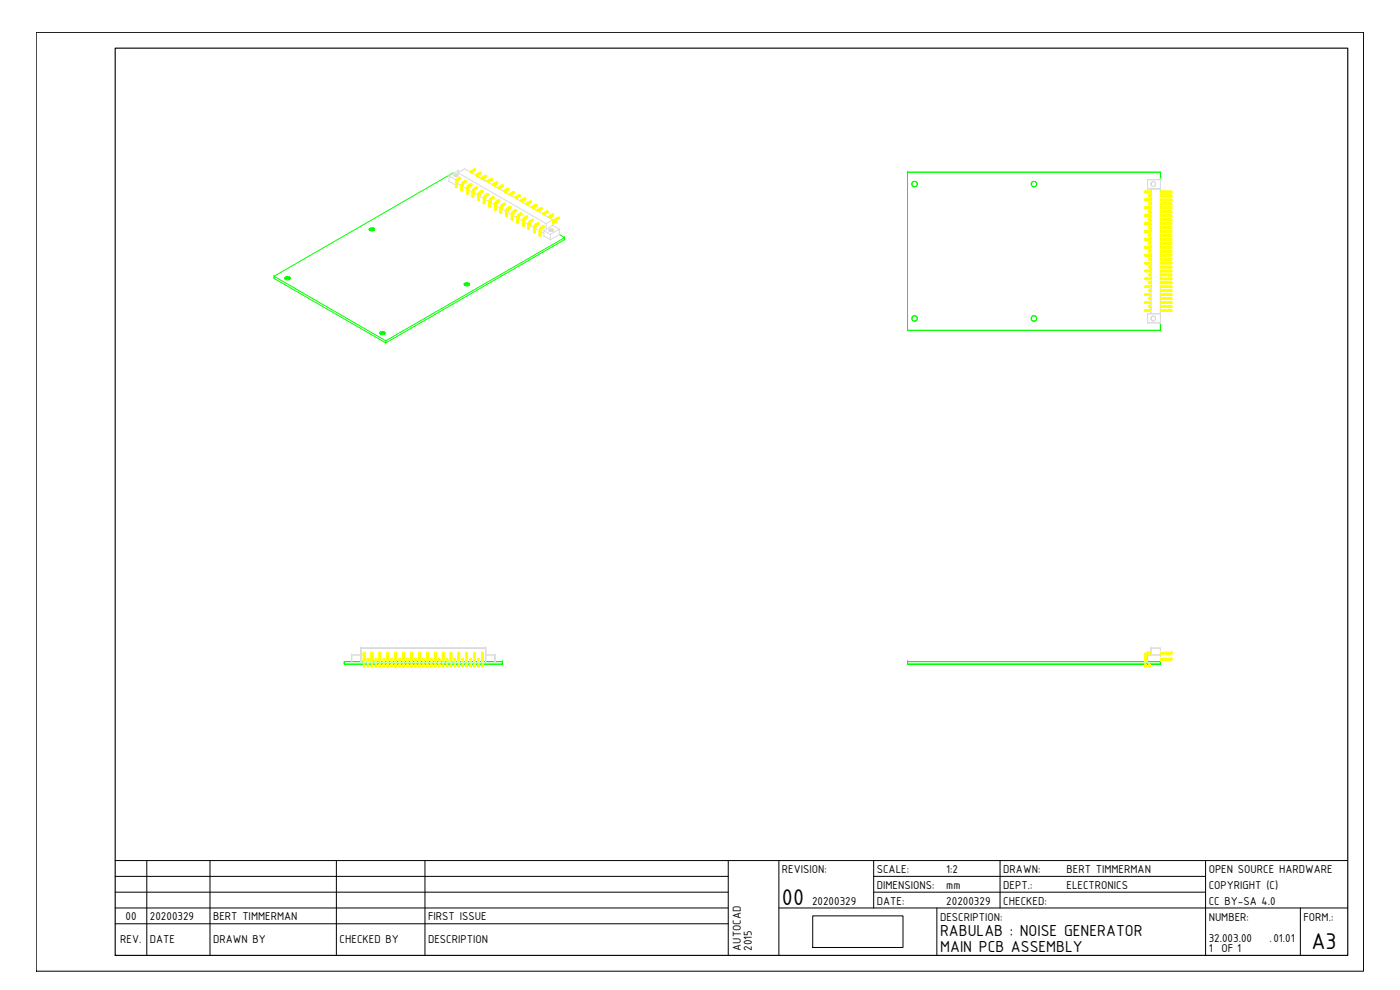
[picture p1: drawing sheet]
<svg xmlns="http://www.w3.org/2000/svg" width="420mm" height="297mm" viewBox="0 0 420 297" stroke-linecap="round" stroke-linejoin="round" font-family="sans-serif">
<defs><g id="words">
<g font-size="7.4">
<text x="234.7" y="271.5">00</text>
<text x="393.6" y="284.7">A3</text>
</g>
<g font-size="5.2">
<text x="282.1" y="281">RABULAB : NOISE GENERATOR</text>
<text x="282.1" y="285.7">MAIN PCB ASSEMBLY</text>
</g>
<g font-size="3.7">
<text x="234.7" y="262">REVISION:</text>
<text x="263.1" y="262">SCALE:</text>
<text x="284" y="262">1:2</text>
<text x="301.1" y="262">DRAWN:</text>
<text x="320.1" y="262">BERT TIMMERMAN</text>
<text x="362.7" y="262">OPEN SOURCE HARDWARE</text>
<text x="263.1" y="266.8">DIMENSIONS:</text>
<text x="284" y="266.8">mm</text>
<text x="301.1" y="266.8">DEPT.:</text>
<text x="320.1" y="266.8">ELECTRONICS</text>
<text x="362.7" y="266.8">COPYRIGHT (C)</text>
<text x="37.7" y="276">00</text>
<text x="45" y="276">20200329</text>
<text x="64" y="276">BERT TIMMERMAN</text>
<text x="128.5" y="276">FIRST ISSUE</text>
<text x="243.7" y="271.5">20200329</text>
<text x="263.1" y="271.5">DATE:</text>
<text x="284" y="271.5">20200329</text>
<text x="301.1" y="271.5">CHECKED:</text>
<text x="362.7" y="271.5">CC BY-SA 4.0</text>
<text x="282.1" y="276.2">DESCRIPTION:</text>
<text x="362.7" y="276.2">NUMBER:</text>
<text x="391.2" y="276.2">FORM.:</text>
<text x="36.1" y="282.9">REV.</text>
<text x="45" y="282.9">DATE</text>
<text x="64" y="282.9">DRAWN BY</text>
<text x="101.9" y="282.9">CHECKED BY</text>
<text x="128.5" y="282.9">DESCRIPTION</text>
<text x="222.4" y="285.3" transform="rotate(-90 222.4 285.3)">AUTOCAD</text>
<text x="225.7" y="285.3" transform="rotate(-90 225.7 285.3)">2015</text>
<text x="362.7" y="282.6">32.003.00</text>
<text x="362.7" y="285.7">1</text>
<text x="366.6" y="285.7">OF 1</text>
<text x="381" y="282.6">.01.01</text>
</g>
</g></defs>
<!-- layer: 0 -->
<g fill="none" stroke="#0f0" stroke-width=".3">
<path d="M135.9 51.9h.1M136.1 52l-.2-.1-53.7 31M272.4 51.7h75.9v2.2v-2.2h-75.9v47.4h75.9v-2.2v2.2h-75.9M272.4 51.7h.1M272.4 51.7v47.4M275.3 55.2h.1M311.1 55.2h.1M110.8 68.7v.3M110.9 69.1l.1-.6v.6M111 69.2l.4-.2 .8 .2M112.2 68.5l-.4-.1v.6l.4-.5 .2 .2M112.2 68.5h.1"/>
<path d="M112.2 69.1h.1M112.2 68.5v.6M112.4 68.7v.3a.91 .91 0 0 1-.9 .3 .91 .91 0 0 1-.7-.6l1-.3-.4 .6v-.6l-.4 .7M112.4 68.7l-.2 .4M167.9 70.4l1.5 .9v.6l-53.6 31v-.7l53.6-30.9M169.4 71.3h.1M169.4 71.9h.1M82.2 82.9h.1M82.2 83.5h.1M85.5 83.7l.2-.5v.6M85.7 83.2l.8-.2-.5 .6 .9 .2a.9 .9 0 0 1-1.4-.4zM86 83v.6l-.3 .1z"/>
<path d="M86.9 83.2l-.4-.2v.6l.4-.4 .2 .2M86.9 83.2h.1M86.9 83.7h.1M86.9 83.2v.5M87.1 83.4l-.2 .4M87.1 83.4l-.2 .3M114.5 99.5v.6l-.3 .1zM115.3 99.6l-.3-.1v.6l.3-.5 .3 .2M115.3 99.6v.6M115.3 99.6h.1M115.6 99.8v.3a.87 .87 0 0 1-.9 .4 .87 .87 0 0 1-.7-.7l1-.3-.5 .6 .8 .1M115.6 99.8v.3"/>
<path d="M115.6 99.8l-.3 .4M139.3 85.2l1-.3-.4 .6 .8 .2M139.3 85.2v.2a.91 .91 0 0 0 .9 .4 .91 .91 0 0 0 .7-.6M139.3 85.2v.2M139.4 85.5l.1-.5v.7M139.9 84.9v.6l-.4 .1zM140.7 85h.1M140.7 85.6h.1M140.7 85l-.4-.1v.6l.4-.5 .2 .2M140.7 85v.6M140.9 85.2l-.2 .4M272.4 99.1h.1"/>
<path d="M275.3 95.6h.1M311.1 95.6h.1M348.2 99.1h.1M114.1 100.1l.1-.5v.7M115.8 102.2l-33.6-19.3v.6l33.6 19.4M103.3 198.5h47.5v.8h-47.5zM103.3 199.3h.1M103.3 198.5h.1M150.7 198.5h.1M150.7 199.3h.1M150.8 198.5h.1M150.8 199.3h.1"/>
<path d="M272.4 198.5h75.9h-75.9v.8h75.9v-.8v.8h-75.9zM272.4 198.5h.1M272.4 199.3h.1M348.2 198.5h.1M348.2 199.3h.1"/>
<circle cx="274.5" cy="55.2" r=".82"/>
<circle cx="310.3" cy="55.2" r=".82"/>
<circle cx="274.5" cy="95.6" r=".82"/>
<circle cx="310.3" cy="95.6" r=".82"/>
</g>
<g fill="none" stroke="#dbdbdb" stroke-width=".3">
<path d="M134.7 52.8h.1M134.7 54.4h.1M134.8 52.8l1.9 1.1M134.8 54.4l1.9 1.1M136.5 52.9h.1M136.6 52.9l.1-.7-.3 .1v.5l-.2-.1 .2-.4 .1 .6h.9M136.7 53v-.8h.3l-.2 .8M136.7 53.9h.1M137.3 52.3l-.3-.1v.8M137.3 52.3h.1M137.3 52.3l-.1 .7M137.4 52.4l-.1 .6"/>
<path d="M137.4 53.5l-.7 .4v.6M137.4 53.5v-1.7l26.5 15.3M137.4 55.1l-.3 .2M137.4 53.5h.1M137.4 54.1v1M137.4 55.1l1 .6M137.4 55.1h.1M137.4 51.8l2-1.2 26.5 15.4M137.5 51.2l-2.7 1.6v1.6M137.5 51.2h.1M137.5 51.2l.5 .3M138.9 55.9l1.1 .7"/>
<path d="M140.5 56.9l1.2 .7M142.2 57.9l1.2 .7M143.9 58.9l1.2 .6M145.6 59.8l1.2 .7M344.4 56.7h.1M344.4 53.9h3.9M344.4 53.9v2.8h1M344.4 53.9v2.8M344.4 56.7h1M345.4 56.7h.1M345.4 55.1a.68 .68 0 0 1 1-.5 .68 .68 0 0 1 .2 1.1 .68 .68 0 0 1-1-.1M345.4 55.3a.69 .69 0 0 1 .7-.8 .69 .69 0 0 1 .7 .8"/>
<path d="M345.4 55.1h.1M345.4 55.3h.1M345.4 55.3l.2 .3M345.4 55.1v.2M346.8 55.3a.66 .66 0 0 1-.5 .7 .66 .66 0 0 1-.7-.4M346.8 55.1h.1M346.8 55.3h.1M348.2 56.7h.1M348.3 53.9v43M348.3 56.7h-2.9v37.4h2.9h-2.9v-37.4h2.9v37.4M348.3 53.9h.1M348.3 56.7h.1"/>
<path d="M348.3 53.9v2.8M147.3 60.8l1.1 .7M148.9 61.8l1.2 .7M150.6 62.7l1.2 .7M152.3 63.7l1.1 .7M154 64.7l1.1 .6M155.6 65.6l1.2 .7M157.3 66.6l1.2 .7M159 67.6l1.2 .7M160.7 68.6l1.1 .6M162.3 69.5l.9 .5M163.2 69.2h.1"/>
<path d="M163.2 70.8h.1M163.9 68.8l-.7 .4M163.9 67.1h.1M163.9 68.8h.1M164.8 69.3l.1-.5-.2 .1 .2 .4v-.5l.3-.1-.2 .7M165.1 70.3h.1M165.1 71.9h.1M165.2 69.4v-.7h.3l-.2 .8M165.2 70.3l2.7-1.5v1.6l-2.7 1.5zM165.2 70.3l-2-1.1v1.6l2 1.1M165.8 68.8l-.3-.1v.8M165.8 69.4v-.6l-.1 .7"/>
<path d="M165.8 68.8h.2M165.8 68.8h.1M165.9 67.6h.1M165.9 67.6v-1.6l-2 1.1v1.7M165.9 67.6l-2 1.2M165.9 67.6l2 1.2M165.9 68.8h.1M166.1 69.2l-.1-.4v.6M166.1 69.2l-.4 .3-.8-.2M166.1 69v.2M167.8 68.8h.1M167.8 70.4h.1"/>
<path d="M344.4 94.1h.1M345.4 94.1h-1v2.8h3.9M345.4 94.1h.1M345.4 95.6a.68 .68 0 0 0 .7 .7 .68 .68 0 0 0 .7-.7M345.4 95.5a.69 .69 0 0 1 .8-.7 .69 .69 0 0 1 .6 .8M345.4 95.5h.1M345.4 95.5v.1M345.4 95.6h.1M346.8 95.5a.69 .69 0 0 0-.8-.7 .69 .69 0 0 0-.6 .8M346.8 95.5a.69 .69 0 0 1-.6 .8 .69 .69 0 0 1-.8-.7M346.8 95.5h.1M346.8 95.6h.1"/>
<path d="M348.2 94.1h.1M348.3 94.1h.1M348.3 96.9h.1M348.3 94.1v2.8M105.6 196.5v2v-2h2.7v-2v2M105.6 196.5h.1M105.6 196.5h2.7M108.3 198.5v-2v2M108.3 194.5h37.5v2v-2zM108.3 194.5h.1M108.3 196.5h.1M145.8 196.5v2v-2h2.7"/>
<path d="M145.8 194.5h.1M145.8 196.5h.1M145.8 196.5h2.7M148.5 198.5v-2v2M148.5 196.5h.1M344.4 196.5h.1M344.4 196.5h3.9v2M344.4 196.5v2v-2h3.9M345.4 194.5v2v-2h2.9v4M345.4 194.5h.1M345.4 194.5h2.9v2M348.2 196.5h.1"/>
<path d="M348.2 194.5h.1M348.3 196.5h.1M348.3 198.5h.1"/>
</g>
<g fill="none" stroke="#ff0" stroke-width=".3">
<path d="M136.7 54.6v.2M136.7 54.7v1.5v-1.5M136.7 54.8v1.4v-1.4l.1 1.5h.3v-1.5M136.8 54.8v1.5zM136.8 54.3l-.1 .4M136.8 54.3v.5l.3-.4M136.9 54.4l-.2 .4M136.9 54.4l.2 .4M137 53.9l-.3 .9M137 53.9l-.2 .4zM137.1 53.9l-.2 .5zM137.1 54.4v.4"/>
<path d="M137.1 54.4v1.9v-1.5M137.1 54.4v1.8M137.2 53.9l-.1 .5zM137.3 54l-.2 .4zM137.3 53.6l-.3 .3M137.3 53.6l.2 .1M137.5 53.7l-.2 .3 .3-.1M137.6 53.8l-.4 .1 .2-.3-.3 .3 .2-.3-.3 .3M137.6 53.8l-.3 .3 .3-.2M138 53.2l-.7 .4M138 53.7l-.5 .3M138.1 53.2l-.8 .4"/>
<path d="M138.2 53.3l-.7 .4M138.2 53.4l-.6 .4M138.2 53.5l-.6 .4M138.2 53.6l-.6 .4M138.4 55.6v.1M138.4 55.7v1.5v-1.5M138.4 55.7v1.5v-1.5l.1 1.6 .3-.1v-1.5M138.5 55.3l-.1 .4M138.5 55.3v.5l.2-.4M138.5 55.8v1.5zM138.6 55.3l-.2 .4M138.6 55.3l.2 .4"/>
<path d="M138.7 54.8l.3-.3zM138.7 54.8l-.2 .5zM138.7 55.4l.1 .3M138.8 54.9l-.2 .4zM138.8 55.7v1.5v-1.5M138.8 55.9v.1M138.8 55.7v1.5M138.8 54.9l.2 .2-.3 .3zM138.8 55.4v.3zM138.9 55.4l-.1 .3M138.9 55.5l-.1 .7zM139 55.3l-.1 .1 .1-.1"/>
<path d="M139 54.5l-.2 .4 .4-.3M139 55.1l-.1 .3zM139.1 55.3l-.2 .2 .2-.1M139.1 55.6h.1M139.1 54.6l-.4 .2-.3 .9M139.1 54.6l-.3 .3 .4-.1M139.1 55.5h.1M139.2 54.6l-.3 .4 .4-.1M139.2 54.8l-.2 .3 .3-.2M139.2 55l.7-.4-.7 .4M139.3 54.9l.6-.3-.7 .4M139.7 54.2l-.7 .3"/>
<path d="M139.8 54.2l-.7 .4M139.9 54.3l-.7 .3M139.9 54.2l-.7 .4M139.9 54.4l-.7 .4M139.9 54.6l-.7 .4M139.9 54.5l-.6 .4M140 56.7v1.4v-1.4M140.1 56.2l-.1 1.9 .1-1.4 .1 1.6 .2-.1v-1.5M140.1 56.2l-.1 .5zM140.2 56.7v1.6zM140.2 56.3l-.2 .4M140.2 56.3v.4l.2-.3"/>
<path d="M140.3 56.3l-.2 .4-.1-.1M140.3 56.3l.1 .4M140.4 55.8l-.2 .5zM140.4 56.4v.3M140.4 56.7v1.5l.1-1.8v1.7M140.4 55.9l-.1 .4zM140.5 55.9l.2 .2-.3 .3zM140.5 56.4l.2 .2-.2 .3 .1-.4-.1 .2M140.7 56.2l-.2 .2 .2-.1M140.7 55.5l-.3 .3 .4-.2M140.7 55.5l-.3 .4 .5-.3M140.7 56.1l-.2 .3z"/>
<path d="M140.7 56.6l-.2 .5v-.1M140.7 56.6l-.2 .3M140.7 56.3l-.1 .2 .1-.1M140.7 56.6h.1M140.8 55.6l-.3 .3 .4-.2M140.8 56.4l-.1 .2M140.8 56.5l-.1 .1M140.9 55.6l-.3 .4 .4-.2M140.9 51.5l1.7-.8-1.5 .9M140.9 55.7l-.2 .4 .3-.3M140.9 55.9l.7-.4-.7 .4M141 55.9l.5-.3-.6 .3"/>
<path d="M141.3 55.2l-.6 .3M141.4 55.1l-.8 .5-.5 .6M141.5 55.2l-.7 .4M141.5 55.2l-.6 .4M141.5 55.3l-.6 .3M141.6 55.3l-.7 .4M141.6 55.5l-.7 .4M141.6 55.4l-.6 .4M141.7 57.5l.1 .2M141.7 57.6v1.5v-1.5M141.8 57.7v1.5v-1.5v1.5h.3v-1.5M141.8 57.2l-.1 .4z"/>
<path d="M141.8 57.2l-.1 .4M141.8 57.2l.1 .5 .2-.4M141.9 57.7v1.5zM142 57.3l-.2 .4M142 57.3l.1 .4M142 56.8l-.2 .9M142.1 56.8l-.3 .4zM142.1 57.7v1.5l.1-1.9v1.8M142.1 56.8l-.1 .5zM142.1 57.3v.4M142.2 56.9l.2 .1-.3 .3zM142.2 57.4l.1 .1"/>
<path d="M142.3 57.5l-.1 .3 .1-.3-.1 .2M142.3 56.5l-.3 .3M142.3 57.2v.1M142.4 56.5l-.3 .3M142.4 56.5l-.3 .3 .4-.2M142.4 57l-.2 .3zM142.4 57.5l-.2 .6v-.2M142.4 57.5l-.2 .3M142.4 57.2l-.2 .1M142.4 57.3l-.1 .2 .1-.2M142.4 56.5l-.2 .4 .4-.2M142.4 57.4v.1"/>
<path d="M142.5 56.6l-.2 .4 .3-.2M142.6 52.5l1.7-.8-1.5 .9M142.6 56.7l-.2 .4 .2-.3M142.6 56.9l.7-.4-.7 .4M142.6 56.9l.6-.4zM142.6 51l-1.3 .7 1.3-.8-1.4 .8 1.4-1-1.6 .9M142.6 51l-1.3 .7M142.6 51l-1.2 .8 1.2-.8M143 56.1l-.6 .4M143.1 56.1l-.8 .4M143.2 56.1l-.8 .4M143.2 56.2l-.7 .4"/>
<path d="M143.3 52.6l-.2 .2 .3-.2-.2 .2 .3-.1v.3M143.3 56.3l-.7 .4M143.3 56.4l-.7 .4M143.3 56.5l-.7 .4M143.4 58.5l.1 .1M143.4 58.6v1.5v-1.5M143.4 53h.1M143.5 58.6l-.1 1.5 .1-1.5v1.6l.3-.1v-1.5M143.5 53h.1M143.5 58.1v.5M143.5 58.7v1.5zM143.5 58.2l-.1 .4"/>
<path d="M143.5 58.2v.5l.2-.4M143.7 57.8l-.3 .8 .1-.5M143.7 58.3l-.2-.1v.4M143.7 58.3l.1 .3M143.7 57.8l-.2 .4zM143.8 58.6v1.5l.1-1.8-.1 1.8M143.8 57.8l-.1 .5zM143.8 58.8l.2-.4-.2 .7M143.9 57.8l.1 .2-.3 .3zM143.9 58.3l-.1 .3M144 58.2h.1M144 57.5l-.3 .3"/>
<path d="M144 57.5l-.2 .3 .4-.3M144 58l-.1 .3zM144.1 58.3l-.1 .1 .1-.1M144.1 57.5l-.4 .3M144.1 57.5l-.2 .3 .4-.1M144.1 58.4v.1M144.2 57.5l-.2 .4 .3-.1M144.3 57.7l-.3 .4 .3-.3M144.3 57.8l.6-.3-.6 .3M144.3 52l-1.3 .7 1.3-.9-1.4 .8M144.3 53.4l1.5-.8zM144.3 53.5l1.7-.8-1.6 .9"/>
<path d="M144.3 52l-1.4 .6 1.4-.9-1.6 .8M144.3 52l-1.2 .8 1.2-.8M144.3 52h.1M144.4 53.5l1.6-.8-1.4 .9M144.5 53.6l1.5-.8-1.3 .9M144.7 57.1l-.7 .4M144.7 53.7l1.3-.7zM144.8 57.1l-.7 .4M144.9 57.2l-.7 .3M144.9 57.3l-.6 .4M144.9 57.5l-.6 .3M145 53.6l-.2 .1 .2-.1-.1 .2h.3l-.2 .1"/>
<path d="M145 53.9l.2-.1-.1 .2M145 57.4l-.7 .4M145.1 59.5v1.6v-1.6M145.2 59.6v1.5zM145.2 59.2l-.1 .3M145.2 59.2v.4l.2-.4M145.3 59.2l-.2 .4v-.1M145.3 59.2l.1 .4M145.4 58.7l-.2 .5zM145.4 58.7l-.1 .5zM145.4 59.2v.4M145.5 59.3l-.1 1.8v-1.5"/>
<path d="M145.5 59.3v1.8M145.6 58.8l-.2 .4zM145.6 59.3l-.1 .5 .2-.4-.2 .2M145.6 59.8l-.1 .2M145.6 59.2v.1M145.7 58.9l-.2 .4zM145.7 58.4l-.6 1.1v-.4v2l.1-1.5v1.5h.2v-1.5M145.7 58.4l-.3 .3 .4-.3M145.7 58.4l-.3 .3 .5-.2M145.7 59.5l-.2 .3zM145.7 59.2v.2l.1-.1M145.8 58.4l-.2 .4 .4-.2"/>
<path d="M145.8 59.4v.1M145.8 52.6l-1.5 .9M145.9 58.5l-.2 .4 .3-.2M146 58.6l-.3 .3 .3-.2M146 58.8l.6-.4-.6 .4M146 54.4l1.5-.9zM146 53l-1.4 .7M146 53l-1.3 .7 1.3-.7M146.1 54.5l1.5-.8-1.4 .9 1.5-.7-1.4 .8M146.4 54.7l1.3-.8-1.3 .8M146.4 58.1l-.7 .3M146.5 58.1l-.7 .3"/>
<path d="M146.5 58.1l-.6 .4M146.6 58.1l-.7 .4M146.6 58.2l-.6 .4M146.6 58.3l-.6 .3M146.6 58.3l-.6 .4M146.6 58.4l-.6 .4M146.7 54.5l-.2 .2 .2-.2-.2 .3 .3-.2-.1 .2h.1v.1M146.8 54.9h.1M147.1 59.7l-.2 .4zM147.1 59.7l-.1 .5zM147.2 59.8l.2 .1-.2 .4zM147.3 59.4l-.5 .6v.6"/>
<path d="M147.3 59.4h.1M147.4 59.4l-.3 .3 .3-.3-.2 .4 .4-.2M147.4 59.4l-.3 .3 .5-.2M147.4 59.9l-.1 .4zM147.5 53.5l-1.5 1 1.6-.8-1.5 .8M147.6 59.5l-.3 .3 .3-.1M147.6 59.6l-.2 .4 .2-.3M147.6 59.8l.7-.4-.7 .4M147.6 54l-1.2 .7M147.7 53.9l-1.4 .7M147.7 53.9l-1.3 .8 1.2-.7M147.7 53.9l-.1 .1"/>
<path d="M148.2 59l-.8 .4M148.2 59.1l-.6 .4M148.3 59.2l-.7 .4M148.3 55.5l-.2 .2 .3-.2-.2 .2 .2-.1 .1 .3M148.3 59.3l-.7 .4M148.5 55.4l.8-.5-.8 .5M149.1 54.5l-1.4 .9 1.5-.9-1.4 1 1.5-.9-1.4 1 1.5-.8-1.4 .8M149.1 54.5l-1.5 .9 1.5-.9-.5 .3M149.1 54.5l-1.5 .9M149.3 54.9l-1.2 .7 1.3-.7M149.3 54.9h.1M149.3 54.9l-1.2 .7"/>
<path d="M149.3 56.4l1.7-.8-1.5 .8 1.5-.8-1.4 .9M149.4 54.9l-1.4 .7M149.4 54.9l-1.3 .7 1.3-.7M149.8 60l-.7 .3M150 56.5l-.2 .2 .3-.2-.2 .2 .2-.1-.1 .2 .2-.1v.2M150.1 56.4l.9-.5-.9 .5M150.2 56.9h.1M150.3 55.8l.4-.3-1.4 .9M150.8 55.5l-1.5 .9M150.8 55.5l-1.4 .9M151 57.3l1.6-.8-1.6 .9M151 55.9l-1.2 .7"/>
<path d="M151 57.3l1.6-.8-1.4 .9M151 55.9l-1.3 .7 1.3-.9-1.5 .8M151 55.9l-1.2 .7 1.2-.7M151 55.9h.1M151.1 57.4l1.5-.9 .1 .2-1.4 .8 1.4-.8-1.3 .8M151.3 57.5l1.4-.8-1.3 .9M151.7 57.5l-.2 .1 .3-.1-.2 .2 .2-.2-.1 .3 .2-.2v.2M151.9 57.8h.1M152.6 58.3l1.6-.9-1.5 .9M153.2 58.6l.3-.1-.1 .2 .2-.1-.1 .2M153.4 58.4l-.1 .2M154.3 59.3l1.7-.8-1.5 .9 1.5-.9-1.4 1"/>
<path d="M154.4 57.8l-1.3 .7 1.3-.9-1.5 .9 1.5-.9-.1-.1-1.5 .9 1.4-1-1.5 .9M154.4 57.8l-1.3 .8 1.3-.8M154.4 57.8l-1.3 .8M154.8 59.5l1.3-.7-1.3 .7M155.1 59.4l-.3 .1h.4l-.3 .1 .3-.1-.1 .2 .1-.1v.2M156 58.8l-1.2 .7M156.1 58.8l-1.3 .7 1.2-.7M156.1 58.7h.1M156.1 58.8h-.1M156.1 58.7l-1.5 .7M156.1 58.7l-1.4 .8 1.4-.7M157.5 59.4l-1.5 .8"/>
<path d="M157.5 59.4l-1.4 .9M157.8 59.7l-1.5 .7 1.4-.9-1.5 .8M157.8 59.7l-1.4 .8M157.8 59.7l-1.4 .8 1.4-.8M157.8 59.7l-1.4 .8 1.3-.7M157.8 59.7l-.1 .1M157.8 59.7h.1M343.7 59.7l-.2 .1h.5l-.5 .3h.5l-.4 .1v-.5h.5h-.5h.4l-.5 .1 .5 .2-.5 .1 1 .1M343.7 59.7h.1M343.7 57.4l-.2 .1h.5l-.5 .2h.5l-.4 .1v-.4h.5h-.5h.4l-.5 .1 .5 .1-.5 .1 1 .1M343.7 57.4h.1M343.8 57.8h.1"/>
<path d="M344 59.8h.5zM344 60h.5zM344 57.5h.5zM344 57.6h.5zM344 57.7h.5zM344 59.7h.5zM344 57.4h.5zM344 57.8h.5zM344.5 59.7h.1M344.5 57.4h.1M344.5 57.4v.4M344.5 59.7v.5"/>
<path d="M344.5 59.7h.9M344.5 59.7l.9 .2M344.5 57.4h.9M344.5 57.5h.9M344.5 57.6h.9M344.5 57.7h.9M344.5 57.8h.9M344.9 58.6h.1M344.9 58.6h-.2h.5l-.5 .2 .5 .1-.3 .1M345 59h.1M344.9 59h.1M345.2 58.6h.2z"/>
<path d="M345.3 59h.1M345.4 58.9l-.6 .1 .4-.2-.5-.2h.5h-.4h.5h-.6l.2 .4M345.4 58.6l-.2 .3h.2M345.4 60h-.9h.9M348.3 58.6h3.3h-3.3h3.3h-3.3h3.3l-3.3 .2 3.3 .1h-3.3M348.3 59.7h3.3M348.3 59.8h3.3M348.3 59.9l3.3 .1M348.3 57.4h3.3M348.3 57.5h3.3M348.3 57.5l3.3 .1h-3.3M348.3 57.7h3.3"/>
<path d="M348.3 57.8h3.3M351.6 59.7h.1M351.6 59.7v.5M351.6 57.4h.1M351.6 57.4v.4M351.6 58.6v.4h-3.3h3.3l-3.3-.1M146.8 60.4v.2M146.8 60.5v1.5v-1.5M146.8 60.6v1.4l.1-1.4v1.5h.2v-1.5M146.9 60.1l-.1 .4M146.9 60.1v.5l.2-.4M146.9 60.6v1.5z"/>
<path d="M147 60.2l-.2 .4M147 60.2l.1 .4M147.1 60.2v.4M147.1 60.6v1.5l.2-1.8-.1 1.7M147.2 60.8l.2-.4-.2 .6M147.3 60.3l-.1 .5 .1-.5-.1 .3M147.3 60.1v.2l.1-.2M147.4 60.2l.1 .1M147.4 60.5h.1M147.5 60.3h.1M148.4 61.5v1.5v-1.5M148.6 61.6v1.5z"/>
<path d="M148.6 61.1l-.2 .4M148.6 61.1v.5l.2-.4M148.7 61.1l-.2 .4-.1-.1M148.7 61.1l.1 .4M148.7 60.6l-.1 .5zM148.8 61.2v.3M148.8 61.5v1.5l.1-1.8v1.8M148.8 60.7l-.1 .4zM148.9 61.7l.2-.3-.2 .6M148.9 60.7l.2 .2-.2 .3zM148.9 61.3l.2 .1-.2 .3 .1-.4-.1 .2M149 61.1l-.1 .1 .2-.1"/>
<path d="M149.1 60.3l-.4 .3-.3 .8 .1-.4-.1 2 .1-1.5 .1 1.6 .2-.1v-1.5M149.1 60.3l-.4 .3 .5-.2M149.1 60.3l-.3 .4 .5-.2M149.1 60.9l-.2 .3zM149.1 61.4h.1M149.1 61.1l-.1 .2 .1-.1M149.2 60.4l-.3 .3 .4-.1M149.2 61.3h.1M149.3 60.5l-.3 .3 .3-.1M149.3 60.6l-.2 .3 .2-.2M149.3 60.7l.7-.3-.7 .4M149.8 60l-.6 .4"/>
<path d="M149.9 60.1l-.6 .4M150 60.2l-.7 .4M150 60.3l-.7 .4M150.1 64h.1M150.1 62.5v1.5M150.3 62.5v1.6zM150.3 62.1l-.2 .4M150.3 62.1v.4l.2-.3M150.4 62.1l-.3 .4M150.4 62.1l.1 .4M150.4 61.6l-.3 .8v1.6v-1.5l.2 1.6 .2-.1v-1.5M150.4 61.6l-.1 .5z"/>
<path d="M150.5 62.5v1.5l.2-2.2-.1 2.2M150.5 61.7l-.1 .4zM150.5 62.2v.3M150.5 62.5h.1M150.5 64h.1M150.6 62.2v.3M150.6 62.7v.3v-.2M150.6 61.7l-.1 .5zM150.7 62l-.1 .2 .1-.1M150.7 62.4l-.1 .3zM150.7 61.3l-.3 .3M150.7 61.3l-.2 .4 .4-.3"/>
<path d="M150.8 62.2h.1M150.8 62.4h.1M150.8 62.2v.1M150.8 61.4l-.4 .2M150.8 61.4l-.2 .3 .4-.2M150.9 61.4l-.1 .5 .2-.4M151 61.7l.7-.3-.7 .3M151.4 60.9l-.7 .4M151.5 60.9l-.8 .4M151.5 61l-.7 .4M151.6 61.4l-.6 .3M151.6 61.1l-.7 .3"/>
<path d="M151.7 61.3l-.7 .4M151.7 61.1l-.7 .4M151.8 63.3v.2M151.8 63.4v1.5l.2-1.4v1.5h.2v-1.5M151.8 63.4v1.6v-1.5M151.9 63l-.1 .5M151.9 63l.1 .5 .1-.4M152 63.5v1.5zM152 63.1l-.2 .4M152 63.1l.2 .4M152.1 62.6l-.2 .4zM152.1 63.1l.1 .4"/>
<path d="M152.2 62.6l-.2 .5zM152.2 63.5h.1M152.2 65h.1M152.2 63.4v1.6v-1.5M152.2 63.6v.1M152.2 63.4v1.5M152.3 62.7l.1 .1-.3 .3zM152.3 63.2l-.1 .3M152.3 63.3l-.1 .6zM152.4 63l-.1 .2 .1-.2M152.4 62.3l-.3 .3 .2-.3M152.4 62.3l-.2 .3 .4-.2"/>
<path d="M152.4 62.8l-.2 .6M152.4 62.3l.7-.4-.8 .4M152.5 63.1l-.2 .2 .2-.2M152.5 63.3h.1M152.5 62.3l-.7 .7v.4M152.5 62.3l-.2 .4 .3-.2M152.5 63.2v.1M152.6 62.4l-.2 .4M152.6 62.5l-.2 .3M152.6 62.7l.7-.4-.7 .4M152.7 62.7l.6-.4-.7 .4M152.7 62.6h.1"/>
<path d="M153.1 61.9l-.8 .4M153.2 61.9l-.7 .4M153.3 62l-.7 .4M153.3 62.1l-.7 .4M153.3 62.3l-.7 .4M153.4 62.2l-.7 .4M153.4 64.3l.1 .1M153.4 64.4v1.5l.2-1.4v1.5h.3v-1.6M153.4 64.4l.1 1.6v-1.6M153.6 64.5v1.5zM153.6 64l-.1 .4M153.6 64v.5l.2-.4"/>
<path d="M153.7 64.1l-.2 .3M153.7 64.1l.2 .3M153.8 63.6l-.2 .4zM153.8 64.1l.1 .3M153.8 64.4h.1M153.8 66h.1M153.9 63.6l-.2 .5zM153.9 64.6l.2-.3-.2 .6M154 64.1l-.1 1.9v-1.6M154 63.6l.1 .2-.3 .3zM154 64.1l.1-.1-.1 .1 .1 .2-.2 .3 .1-.4-.1 .2M154.1 63.3l-.3 .3 .4-.3"/>
<path d="M154.1 63.3l-.2 .3 .3-.3M154.1 63.8l-.1 .3M154.1 63.8l-.2 .3v1.8M154.1 64.1l-.1 .1 .2-.1M154.2 63.3l-.2 .3 .2-.3 .1 .2M154.2 64.3h.1M154.2 64.2h.1M154.2 63.3l-.1 .5M154.3 63.5l-.2 .3M154.3 63.6l.7-.3-.7 .3M154.3 63.6h.1M154.3 63.6l.7-.4-.7 .4"/>
<path d="M154.7 62.9l-.6 .4M154.8 62.9l-1.1 .7-.3 .8M154.8 62.9l-.6 .4M154.9 62.9l-.7 .4M154.9 63l-.7 .3M155 63l-.8 .3M155 63.1l-.7 .4M155 63.2l-.7 .4M155.1 65.3l.1 .1M155.1 65.3v1.6l.2-1.4-.1 1.4h.3v-1.5M155.1 65.3v1.6M155.3 65l-.2 .3"/>
<path d="M155.3 65v.5l.2-.4M155.3 65.5v1.4zM155.4 65l-.2 .4M155.4 65l.1 .4M155.4 64.5l.4-.3zM155.4 64.5l-.1 .5zM155.5 64.5l-.1 .5zM155.5 65.1v.3M155.5 66.9h.1M155.5 65.4h.1M155.6 64.6l.2 .2-.3 .3zM155.6 65.1v1.8"/>
<path d="M155.6 65.1l-.1 1.8v-1.5M155.6 65.1v.5l.1-.4-.1 .2M155.6 65.6v.2M155.7 65l-.1 .1M155.8 64.2l-.3 .3 .4-.2M155.8 64.8l-.2 .3M155.8 65.2l-.2 .4zM155.8 65l-.1 .2 .2-.1M155.9 64.2l-.5 .3-.2 .9M155.9 64.2l-.3 .4 .4-.2M155.9 65.2h.1M155.9 65.2v.1"/>
<path d="M155.9 64.3l-.1 .5M156 64.4l-.2 .4M156 64.6l.6-.3zM156 64.5h.1M156.1 60.3l1.6-.8-1.5 .8M156.5 63.9l-.7 .3M156.5 63.9l-.6 .3M156.6 63.9l-.7 .4M156.7 64.2l-.7 .4M156.7 60.3l-.2 .2 .2-.2-.1 .3 .2-.2-.1 .2h.2M156.7 64.1l-.7 .3M156.7 64.1l-.7 .4"/>
<path d="M156.7 64.2l-.7 .3M156.8 66.3v1.5l.1-1.4 .1 1.5h.2v-1.5M157 66.4v1.5zM157 65.9l-.2 .4M157 65.9v.5l.2-.3M157 60.6l-.1 .2M157 66l-.1 .4-.1-.1M157 66l.2 .4M157.1 65.5l-.2 .4 .2-.4-.2 .4v2l-.1-1.6M157.1 65.5l-.1 .4zM157.2 66.1v.3M157.2 66.4h.1"/>
<path d="M157.2 67.9h.1M157.2 65.5l-.2 .5zM157.3 66.6l.1-.4-.1 .6M157.3 65.6l.2 .1-.3 .4zM157.3 66.1v.3M157.4 65.9l.1 .1M157.5 65.7l-.3 2.2v-1.5M157.5 65.2l-.4 .3M157.5 65.2l-.3 .3 .4-.2M157.5 65.7l-.2 .4v1.7M157.5 66l-.1 .2 .1-.1M157.6 65.2l-.5 .3"/>
<path d="M157.6 65.2l-.3 .4 .4-.2M157.6 66.1v.1M157.6 66.2l-.1 .1M157.6 65.3l-.1 .4M157.7 65.4l-.2 .3M157.7 65.6l.7-.4zM157.7 65.5h.1M157.7 61.2l1.7-.8-1.6 .9M157.8 61.3l1.6-.9-1.4 1M158.1 64.8l-.6 .4M158.2 64.8l-.6 .4M158.2 64.9l-.6 .3"/>
<path d="M158.3 64.9l-.7 .4M158.4 65l-.7 .4M158.4 61.3l-.2 .2 .2-.2-.1 .3 .2-.2-.1 .2 .2-.1v.2M158.4 65.1l-.7 .4M158.5 67.2v.2M158.5 67.3v1.5l.2-1.4v1.5l.2-.1v-1.4M158.5 67.3v1.5v-1.4M158.7 67.4v1.5zM158.7 66.9l-.2 .5M158.7 66.9v.5l.2-.4M158.7 66.9l.2 .5M158.8 66.4l-.1 .5z"/>
<path d="M158.9 66.5l-.2 .4zM158.9 67v.4M158.9 67.4h.1M158.9 68.8h.1M158.9 67l.2-.4-.2 2.2v-1.4M158.9 67v1.8M159 66.6l-.1 .4zM159 67.1l-.1 .4 .2-.3-.2 .2M159 67.5l-.1 .3M159 67h.1M159.1 66.2l-.3 .2 .4-.2M159.1 66.2l-.2 .3 .4-.2"/>
<path d="M159.1 66.2l-.5 .6-.1 .5M159.1 67.2l-.2 .3zM159.1 66.2l.8-.4-.7 .4M159.2 67l-.1 .2 .1-.2M159.2 66.2l-.2 .4 .4-.2M159.2 60.3l-1.5 .9M159.2 67.1v.1M159.2 67.2h.1M159.2 60.3l-1.4 .9M159.3 66.3l-.1 .4 .2-.3M159.4 66.6l.6-.4-.6 .4M159.4 60.8l-1.3 .7 1.3-.7"/>
<path d="M159.4 60.7l-1.3 .7M159.4 60.7l-1.3 .8 1.3-.7M159.4 60.7v.1M159.5 60.6l-1.6 .8M159.5 60.6l-1.4 .8 1.3-.6M159.5 60.6h.1M159.8 62.4l1.3-.7-1.3 .8M159.8 65.8l-.7 .4M160 65.9l-.7 .4M160 66l-.6 .4M160 66.1l-.6 .4M160 66.2l-.6 .4"/>
<path d="M160.1 62.3l-.3 .2 .3-.2-.1 .2 .2-.1-.1 .2h.2M160.2 68.2v.1M160.2 68.3v1.5l.1-1.5v1.6l.3-.1v-1.5M160.2 68.3v1.5M160.3 62.7h.1M160.3 62.6v.1M160.3 67.9l-.1 .4M160.3 67.9v.4l.2-.3M160.3 68.3v1.6zM160.3 61.6l.5-.3-1.4 .9M160.4 67.9l-.2 .4M160.4 67.9l.2 .4"/>
<path d="M160.5 67.4l-.2 .5zM160.5 68l.1 .3M160.6 67.5l-.2 .4zM160.6 68.3h.1M160.6 69.8h.1M160.6 68.3v1.5v-1.5M160.6 68.5v.1M160.6 68.3v1.5M160.6 67.5l.2 .2-.2 .3zM160.7 68l-.1 .3M160.7 68l.1-.1-.1 .1M160.7 68v.1"/>
<path d="M160.7 68.1l-.1 .4 .1-.4-.1 .2M160.8 67.2l-.6 1.1M160.8 67.2h.1M160.8 67.2l-.3 .2 .3-.2-.2 .3 .4-.2M160.8 67.2l-.2 .3 .4-.3M160.8 67.7l-.1 .3M160.8 67.7l-.2 .6M160.8 68.2h.1M160.8 68.2l-.2 .6v-.3M160.8 68.2l-.2 .3M160.9 68l-.2 .1 .2-.1M160.9 61.3l-1.5 .9 1.6-.9-1.5 1 1.6-.9-1.4 .9 1.4-.7"/>
<path d="M160.9 68v.1M160.9 61.3l-1.5 .9M161 67.2l-.2 .5M161 67.5l.7-.3-.7 .3M161 67.5l.7-.3-.6 .3M161 67.3l.1 .2M161.1 67.5l-.3 .2M161.1 67.5h.1M161.1 61.7l-1.3 .8M161.1 61.7l-1.4 .7M161.1 61.7l-1.3 .8 1.3-.8M161.1 61.7h.1"/>
<path d="M161.1 61.6l-1.3 .8M161.1 61.6h.1M161.5 66.7l-.7 .5M161.6 66.8l-.8 .4M161.6 63.5l.3-.2-.2 .3h.3M161.7 66.9l-.7 .3M161.7 66.9l-.7 .4M161.7 63.3v.2M161.7 67l-.7 .3M161.7 67.1l-.7 .4M161.8 69.1l.1 .2M161.8 69.2v1.6l.2-1.5v1.5h.2v-1.5"/>
<path d="M161.8 69.2l.1 1.6v-1.5M162 63.6h.1M161.9 63.6h.1M162 69.3v1.5zM162 68.8l-.1 .5M162 68.8v.5l.2-.4M162.1 68.9l-.2 .4M162.1 68.9l.1 .4M162.1 68.4l-.3 .8M162.2 68.4l-.2 .4zM162.2 68.9v.4M162.2 69.3h.1"/>
<path d="M162.2 70.8h.1M162.2 69.3v1.5zM162.2 68.4l-.1 .5zM162.3 68.5l.2 .1-.2 .4zM162.3 69l.2 .1-.2 .4 .1-.4-.1 .2M162.5 68.8l-.2 .2 .2-.2M162.5 62.3l-1.4 .9 1.5-.9-1.4 .9 1.5-.8-1.4 .9 1.5-.7M162.5 68.1l-.3 .3M162.5 68.1l-.3 .3 .5-.2M162.5 68.6l-.2 .6M162.5 68.6l-.2 .4v1.8M162.5 68.1l.6-.4-1 .7"/>
<path d="M162.5 69.2h.1M162.5 69.1l-.2 .6v-.2M162.5 69.1l-.2 .4M162.5 62.2l-1.5 .9 1.5-.8-.5 .2M162.5 68.9l-.1 .2 .1-.1M162.5 62.2v.1M162.6 68.1l-.4 .3M162.6 68.1l-.3 .4 .4-.2M162.6 69v.1M162.7 68.2l-.2 .4M162.7 64.1l1.7-.8-1.5 .9M162.7 68.3l-.2 .3"/>
<path d="M162.7 68.5l.7-.4-.7 .4M162.7 68.5l.7-.3zM162.7 68.4h.1M162.8 62.7l-1.4 .6M162.8 62.7l-1.3 .7 1.3-.7M162.8 62.6h.1M162.8 62.6l-1.4 .8 1.4-.7M162.8 64.2l1.6-.9-1.4 1M163.2 67.7l-.7 .4M163.3 67.7l-.7 .4M163.4 67.8l-.7 .4M163.4 67.9l-.7 .4"/>
<path d="M163.4 68.1l-.7 .4M163.4 64.2l-.2 .2 .3-.2-.2 .2 .3-.1-.2 .2 .2-.1v.2M163.4 68l-.6 .4M163.6 64.6h.1M164.4 63.6l-1.3 .8M164.4 65.1l1.5-.9-1.4 .9 1.5-.9-1.5 1 1.6-.9v.1l-1.4 .8M164.5 63.6l-1.3 .8 1.2-.8M164.5 63.6h.1M164.5 63.6h-.1M164.5 63.6l-1.5 .7M164.5 63.6l-1.4 .7 1.4-.7M165.1 65.2l-.2 .2 .3-.2-.2 .2 .3-.1-.2 .2h.2"/>
<path d="M165.3 65.6h.1M165.3 65.5v.1M165.9 66.2l1.9-1-1.9 1.1M165.9 66.3l1.9-1.1-1.9 1.3M165.9 66.1l1.8-.9zM166.1 64.6l-1.3 .7M166.1 64.5l-1.5 .7M166.1 64.5l-1.4 .8 1.4-.7M166.1 64.6l-1.3 .7 1.3-.7M166.1 64.5h.1M166.1 64.6h.1M166.8 66.1l-.9 .6 1-.5-1 .6 1-.6 .1 .2-1.1 .6"/>
<path d="M167 66.5l-1.1 .4M167 66.5l-1.1 .7M167 66.5h.1M167.8 65.5l-1.9 1M167.8 65.5l-1.9 1.1 1.9-1.1M167.8 65.5v.1M167.8 65.5l-1.9 .9M167.8 65.5h.1M167.8 65.5l-1.9 1.1 1.9-1M343.5 64.6h.5l-.5 .1 .5 .1-.4 .1-.1-.3 .2-.1zM343.6 69.3l.4 .1-.5 .2h.5l-.4 .1zM343.7 74l-.2 .1 .2 .3"/>
<path d="M343.7 74h.4h-.5h.4l-.5 .1 .5 .1-.4 .2h.9M343.7 74l-.2 .1h.5l-.5 .1 .5 .1-.3 .1M343.7 74.4h.1M343.8 74.4h.1M343.7 74h.1M343.7 76.3l-.2 .2 .2 .3M343.7 76.8l.3-.1-.5-.1 .5-.1h-.5l.6-.2-.5 .1h.4l-.5 .2h.5l-.5 .1 1 .1M343.8 76.8h.1M343.7 76.8h.1M343.7 71.6l-.2 .1 .1 .3 .4-.1h-.5l.5-.2-.4-.1h.5h-.5h.4l-.5 .1 .5 .1-.5 .1 1 .2M343.8 72.1h.1M343.7 71.6h.1"/>
<path d="M343.7 66.9l-.2 .1 .2 .3M343.7 67.3l.3-.1-.5-.1 .5-.1h-.5l.6-.1h-.5h.4l-.5 .1 .5 .1-.5 .1 1 .1M343.7 67.3h.1M343.8 67.3h.1M343.7 66.9h.1M343.7 69.3l.4-.1-.5 .1h.4l-.5 .1h.5l-.4 .3h.9M343.8 69.7h.1M343.7 69.2h.1M343.8 60.2h.1M343.7 62.6l-.2-.1 .1-.4h.5h-.5h.4l-.5 .1 .5 .1-.4 .2 .9 .1M343.7 62.1h.1M343.7 62.1l-.2 .1h.5l-.5 .1 .5 .2h-.3"/>
<path d="M343.7 62.5v.1M343.8 62.6h.1M343.7 64.5h.4h-.5h.4l-.5 .1 .5 .1-.4 .2 .9 .1M343.8 65h.1M343.7 64.5h.1M343.7 78.7l-.2 .1 .2 .4M343.7 79.1h.3l-.5-.1 .5-.2h-.5l.6-.1-.5 .1h.4l-.5 .2h.5l-.5 .1 1 .1M343.7 79.1v.1M343.8 79.2h.1M343.7 79.2h.1M344 74.1h.5zM344 74.2h.5z"/>
<path d="M344 74.3h.5zM344 76.5h.5zM344 76.6h.5zM344 76.7h.5zM344 71.7h.5zM344 71.8h.5zM344 71.9h.5zM344 67h.5zM344 67.1h.5zM344 67.2h.5zM344 69.4h.5zM344 69.6h.5z"/>
<path d="M344 60.1h.5zM344 62.2h.5zM344 62.3h.5zM344 62.5h.5zM344 64.6h.5zM344 64.7h.5zM344 64.8h.5zM344 78.8h.5zM344 79h.5zM344 79.1h.5zM344 74h.5zM344 74.4h.5z"/>
<path d="M344 76.4l.5-.1zM344 76.4h.5zM344 71.6h.5zM344 72h.5zM344 66.9h.5zM344 67.3h.5zM344 69.3l.5-.1zM344 69.3h.5zM344 69.7h.5zM344 60.2h.5zM344 62.1h.5zM344 64.5h.5z"/>
<path d="M344 64.9h.5zM344 78.8l.5-.1zM344.5 74h.1M344.5 76.8h.1M344.5 71.6h.1M344.5 66.9h.1M344.5 69.2h.1M344.5 62.1h.1M344.5 64.5h.1M344.5 79.2h.1M344.5 74h.9M344.5 62.1v.5"/>
<path d="M344.5 64.5v.5M344.5 66.9v.4M344.5 69.2v.5M344.5 71.6v.5M344.5 74v.4M344.5 74.1h.9M344.5 74.2h.9M344.5 74.4h.9M344.5 76.4h.9M344.5 76.5h.9M344.5 76.6h.9M344.5 71.6h.9"/>
<path d="M344.5 71.7h.9M344.5 71.9h.9M344.5 66.9h.9M344.5 67h.9M344.5 67.1h.9M344.5 67.2h.9M344.5 67.3h.9M344.5 69.2h.9M344.5 69.4h.9M344.5 69.7h.9M344.5 60.1h.9M344.5 60.2h.9"/>
<path d="M344.5 62.1h.9M344.5 62.2h.9M344.5 62.3h.9M344.5 62.5h.9M344.5 64.5h.9M344.5 64.6h.9M344.5 65h.9M344.5 78.8h.9M344.5 79h.9M344.5 79.1h.9M344.9 75.2l-.2 .1 .2 .3M344.9 75.2h.4h-.5h.4l-.5 .1 .5 .1-.4 .2h.5l-.1-.2h.2"/>
<path d="M344.9 75.2l-.2 .1h.5l-.5 .1 .5 .1-.3 .1M345 75.6h.1M344.9 75.2h.1M344.9 75.6h.1M344.9 72.8l-.2 .1 .2 .4M344.9 73.2v.1M345 73.3h.1M344.9 72.8h.1M344.9 73.3h.1M344.9 68l-.2 .2 .2 .3M344.9 68.1l.4-.1-.5 .1h.4l-.5 .1 .5 .1-.4 .2h.6M344.9 68.1l-.2 .1h.5l-.5 .1 .5 .1-.3 .1"/>
<path d="M344.9 68.5h.1M345 68.5h.1M344.9 68h.1M344.9 70.4l-.2 .1 .2 .4M344.9 70.5l.4-.1-.5 .1h.4h-.5l.5 .1-.4 .2h.6M344.9 70.5h-.2h.5l-.5 .1 .5 .2-.3 .1M345 70.9h.1M344.9 70.4h.1M344.9 70.9h.1M344.9 60.9h.1M344.9 60.9l-.2 .2h.5h-.5l.5 .2-.3 .1M344.9 61.4h.1"/>
<path d="M345 61.4h.1M344.9 63.3h.1M344.9 63.3l-.2 .1h.5l-.5 .1 .5 .1-.3 .2M345 63.8h.1M344.9 63.8h.1M344.9 65.7l-.2 .1 .2 .3M345 66.1h.1M344.9 65.7h.1M344.9 66.1h.1M344.9 79.9l-.2 .1 .2 .4M344.9 79.9h.4h-.5h.4l-.5 .1 .5 .2-.4 .1 .5 .1-.1-.2h.2M344.9 79.9l-.2 .1h.5l-.5 .2h.5l-.3 .1"/>
<path d="M344.9 79.9h.1M344.9 77.5l-.2 .2 .2 .3M345 78h.1M344.9 77.5h.1M344.9 78h.1M345.2 72.9l.2 .1zM345.2 68.2h.2zM345.2 61.1h.2zM345.2 61.3h.2zM345.2 66l.2 .1zM345.2 77.8h.2zM345.2 75.2h.2z"/>
<path d="M345.2 72.8h.2zM345.2 72.8l.2 .1zM345.2 68.1l.2-.1zM345.2 70.5l.2-.1zM345.2 60.9h.2zM345.2 63.3h.2zM345.2 65.7h.2zM345.2 65.7l.2 .1zM345.2 79.9h.2zM345.2 77.6l.2-.1zM345.2 77.6h.2zM345.3 75.6h.1"/>
<path d="M345.3 73.3h.1M345.3 68.5h.1M345.3 70.9h.1M345.3 61.4h.1M345.3 63.8h.1M345.3 66.1h.1M345.3 78h.1M345.4 75.2l-.2 .2 .2-.1M345.4 73.1l-.6 .1 .4-.2h-.5l.5-.2h-.3h.4l-.6 .1h.5l-.5 .1 .5 .1-.3 .1M345.4 73l-.2 .1h.2M345.4 68.1l-.2 .1 .2-.1M345.4 68.3h-.2l.2 .1"/>
<path d="M345.4 70.5l-.2 .3 .2-.1M345.4 61.4h-.6l.4-.3h-.5l.5-.2h-.4h.5h-.5l-.1 .4 .2 .1M345.4 60.9l-.2 .2 .2-.1M345.4 61.1l-.2 .2 .2-.1M345.4 63.5h-.2l.1 .3-.5-.1 .4-.2-.5-.1 .5-.1h-.4h.5h-.5l-.1 .3 .2 .2M345.4 63.3l-.2 .2h.2M345.4 66.1h-.6l.4-.2h-.5l.5-.2h-.3h.4l-.6 .1h.5l-.5 .1 .5 .1-.3 .1M345.4 65.8l-.2 .2h.2M345.4 79.9l-.2 .1h.2M345.4 77.9h-.6l.4-.1h-.5l.5-.2-.3-.1h.4l-.6 .2h.5l-.5 .1 .5 .1-.3 .1M345.4 77.7l-.2 .1 .2-.1M345.4 76.3h-.9v.5"/>
<path d="M345.4 78.7h-.9v.5M345.4 74.3h-.9l.9 .1M345.4 76.7l-.9 .1M345.4 71.8h-.9l.9 .1M345.4 72l-.9 .1M345.4 69.6l-.9 .1M345.4 62.5h-.9h.9M345.4 64.7h-.9h.9M345.4 64.8l-.9 .1M348.3 75.2h3.3h-3.3h3.3l-3.3 .1 3.3 .1h-3.3M348.3 73h3.3l-3.3-.2h3.3h-3.3h3.3l-3.3 .1 3.3 .1-3.3 .1 3.3 .2M348.3 73.1l3.3 .1"/>
<path d="M348.3 68.1l3.3-.1h-3.3l3.3 .1-3.3 .1 3.3 .1-3.3 .1 3.3 .1M348.3 68.1l3.3 .1-3.3 .1M348.3 68.4l3.3 .1M348.3 70.5l3.3-.1h-3.3l3.3 .1h-3.3h3.3l-3.3 .1 3.3 .2h-3.3M348.3 60.9h3.3h-3.3h3.3l-3.3 .2h3.3l-3.3 .2 3.3 .1M348.3 61l3.3 .1h-3.3M348.3 61.2l3.3 .2M348.3 63.4l3.3-.1h-3.3h3.3h-3.3l3.3 .2h-3.3M348.3 66h3.3l-3.3 .1M348.3 79.9h3.3h-3.3h3.3l-3.3 .1 3.3 .2h-3.3l3.3 .1M348.3 80h3.3l-3.3 .2M348.3 77.7l3.3-.2-3.3 .1 3.3 .1-3.3 .1 3.3 .1h-3.3"/>
<path d="M348.3 77.7l3.3 .1-3.3 .1 3.3 .1M348.3 74h3.3M348.3 74.1h3.3l-3.3 .1M348.3 74.3h3.3M348.3 74.4h3.3M348.3 76.4l3.3 .1M348.3 76.5l3.3 .1-3.3 .1M348.3 76.8h3.3M348.3 71.8h3.3M348.3 71.9h3.3l-3.3 .1M348.3 72.1h3.3M348.3 73.2h3.3"/>
<path d="M348.3 67.2l3.3 .1M348.3 67.3h3.3M348.3 69.2h3.3M348.3 69.3l3.3 .1M348.3 69.4h3.3h-3.3M348.3 69.5l3.3 .1M348.3 69.6l3.3 .1M348.3 69.7h3.3M348.3 68.5h3.3M348.3 60l3.3 .1-3.3 .1M348.3 60.2h3.3M348.3 62.1h3.3"/>
<path d="M348.3 62.2h3.3l-3.3 .1M348.3 62.4l3.3 .1M348.3 62.5h3.3M348.3 64.5h3.3M348.3 64.6h3.3M348.3 64.7h3.3M348.3 64.8h3.3h-3.3M348.3 64.9h3.3M348.3 65h3.3M348.3 61.4h3.3M348.3 79l3.3 .1h-3.3M348.3 79.1h3.3"/>
<path d="M351.6 75.2v.4h-3.3h3.3h-3.3h3.3l-3.3-.1 3.3-.1-3.3-.1M351.6 74v.4M351.6 76.3v.5M351.6 71.6v.5M351.6 72.8v.5h-3.3h3.3M351.6 66.9v.4M351.6 69.2v.5M351.6 68v.5h-3.3h3.3M351.6 70.4v.5h-3.3h3.3l-3.3-.2M351.6 62.1h.1M351.6 62.1v.5M351.6 64.5v.5"/>
<path d="M351.6 60.9v.5h-3.3h3.3M351.6 63.3v.5h-3.3h3.3l-3.3-.1h3.3l-3.3-.1 3.3-.1h-3.3M351.6 65.7v.4h-3.3h3.3l-3.3-.1h3.3l-3.3-.1h3.3l-3.3-.2h3.3l-3.3 .1M351.6 78.7v.5M351.6 79.9v.5h-3.3h3.3M351.6 77.5v.5h-3.3h3.3M351.6 78h.1M351.6 76.3l-3.3 .1M351.6 71.6l-3.3 .1M351.6 66.9h-3.3h3.3h-3.3l3.3 .2h-3.3M351.6 78.7h-3.3l3.3 .1h-3.3l3.3 .2h-3.3M343.6 88.7h.2z"/>
<path d="M343.6 93.4h.2zM343.6 91h.2zM343.7 85.8l-.2 .2 .2 .3M343.7 85.9l.4-.1-.5 .1h.4l-.5 .1 .5 .1-.4 .1 .9 .1M343.7 85.9l-.2 .1h.5l-.5 .1 .5 .1h-.3M343.7 86.2v.1M343.8 86.3h.1M343.7 86.3h.1M343.7 88.2l-.2 .1 .2 .4M343.7 88.7l.3-.2-.5-.1 .5-.1h-.5l.6-.1h-.5h.4l-.5 .1 .5 .1-.5 .1 .1 .2h.9M343.7 88.7h.1M343.7 92.9l-.2 .2 .2 .3"/>
<path d="M343.7 93l.4-.1-.5 .1h.4l-.5 .1 .5 .1-.4 .2h.9M343.7 93l-.2 .1h.5l-.5 .1 .5 .1-.3 .1M343.7 93.4h.1M343.7 90.6l-.2 .1 .2 .3M343.7 91l.3-.1-.5-.1 .5-.1h-.5l.6-.1h-.5h.4l-.5 .1 .5 .1-.5 .1 1 .1M343.7 91h.1M343.7 81.1l-.2 .1 .2 .3M343.7 81.1h.4h-.5h.4l-.5 .1 .5 .1-.4 .2h.9M343.7 81.1l-.2 .1h.5l-.5 .1 .5 .1-.3 .1M343.8 81.5h.1M343.7 81.5h.1M343.7 83.5l-.2 .1 .2 .3"/>
<path d="M343.7 83.9l.3-.1-.5-.1 .5-.1h-.5l.6-.1h-.5h.4l-.5 .2h.5l-.5 .1 1 .1M343.7 83.9h.1M343.8 83.9h.1M344 86h.5zM344 86.1h.5zM344 86.2h.5zM344 88.3h.5zM344 88.4h.5zM344 88.5h.5zM344 93.1h.5zM344 93.2h.5zM344 93.3h.5z"/>
<path d="M344 90.7h.5zM344 90.8h.5zM344 90.9h.5zM344 81.2h.5zM344 81.3h.5zM344 81.4h.5zM344 83.6h.5zM344 83.7h.5zM344 83.8h.5zM344 85.9l.5-.1zM344 85.9h.5zM344 88.2h.5z"/>
<path d="M344 93l.5-.1zM344 93h.5zM344 90.6h.5zM344 81.1h.5zM344 83.5h.5zM344.5 86.3h.1M344.5 88.7h.1M344.5 93.4h.1M344.5 91h.1M344.5 81.5h.1M344.5 83.9h.1M344.5 86h.9"/>
<path d="M344.5 86.1h.9M344.5 86.2h.9M344.5 88.2h.9M344.5 88.3h.9M344.5 88.4h.9M344.5 88.7h.9M344.5 93.1h.9M344.5 93.2h.9M344.5 93.3h.9M344.5 93.4h.9M344.5 90.6h.9M344.5 90.7h.9"/>
<path d="M344.5 90.8h.9M344.5 90.9h.9M344.5 91h.9M344.5 81.2h.9M344.5 81.3h.9M344.5 83.5h.9M344.5 83.6h.9M344.5 83.7h.9M344.5 83.8h.9M344.5 83.9h.9M344.8 87.5h.2zM344.8 89.8h.2z"/>
<path d="M344.8 92.2h.2zM344.9 84.6l-.2 .2 .2 .3M344.9 85.1h.1M345 85.1h.1M344.9 84.6h.1M344.9 87l-.2 .1 .2 .4M344.9 87.1l.4-.1-.5 .1h.4h-.5l.5 .2h-.5l.1 .2h.6M344.9 87.1h-.2h.5l-.5 .2h.5l-.3 .2M344.9 87h.1M344.9 87.5h.1M344.9 89.4l-.2 .1 .2 .3M344.9 89.4h.1"/>
<path d="M344.9 89.8h.1M344.9 80.3v.1M345 80.4h.1M344.9 80.4h.1M344.9 82.3l-.2 .1 .2 .3M345 82.7h.1M344.9 82.3h.1M344.9 82.7h.1M344.9 91.8l-.2 .1 .2 .3M344.9 91.8h.4h-.5h.4l-.5 .1 .5 .1-.4 .2 .6-.1M344.9 91.8l-.2 .1h.5l-.5 .1 .5 .1-.3 .1M344.9 91.8h.1"/>
<path d="M344.9 92.2h.1M345.2 84.8h.2zM345.2 89.6l.2 .1zM345.2 80l.2 .1zM345.2 82.5l.2 .1zM345.2 91.9h.2zM345.2 84.7h.2zM345.2 87.1l.2-.1zM345.2 89.4l.2 .1zM345.2 91.8h.2zM345.3 85.1h.1M345.3 80.4h.1"/>
<path d="M345.3 82.7h.1M345.4 85l-.6 .1 .4-.2h-.5l.5-.2-.3-.1h.4l-.6 .2h.5l-.5 .1 .5 .1-.3 .1M345.4 84.6l-.2 .1h.2M345.4 84.9l-.2 .1 .2-.1M345.4 87.1l-.2 .2 .2-.1M345.4 87.3h-.2l.2 .1M345.4 89.7l-.6 .1-.1-.1 .5-.1h-.5l.5-.2h-.3h.4l-.6 .1h.5l-.5 .1 .5 .1-.3 .1M345.4 89.4h-.2h.2M345.4 89.5l-.2 .1 .2-.1M345.4 82.6l-.6 .1 .4-.2h-.5l.5-.2h-.3h.4l-.6 .1h.5l-.5 .1 .5 .1-.3 .1M345.4 82.3l-.2 .2 .2-.1M345.4 91.8l-.2 .1 .2-.1"/>
<path d="M345.4 92l-.2 .1 .2-.1M345.4 81.1h-.9v.4M345.4 83.5h-.9v.4M345.4 85.8h-.9v.5M345.4 88.2h-.9v.5M345.4 90.6h-.9v.4M345.4 92.9h-.9v.5M345.4 86.2h-.9h.9M345.4 88.5h-.9l.9 .1M345.4 81.4l-.9 .1M348.3 84.9h3.3l-3.3-.2 3.3-.1h-3.3l3.3 .1-3.3 .1 3.3 .1-3.3 .1 3.3 .1M348.3 84.9l3.3 .2"/>
<path d="M348.3 87.1l3.3-.1h-3.3l3.3 .1h-3.3l3.3 .2h-3.3M348.3 87.2l3.3 .1h-3.3l3.3 .2M348.3 87.4l3.3 .1h-3.3M348.3 89.5l3.3-.1h-3.3l3.3 .1-3.3 .1 3.3 .2M348.3 89.5l3.3 .1-3.3 .1 3.3 .1h-3.3M348.3 80.3l3.3 .1M348.3 82.3h3.3h-3.3h3.3l-3.3 .1h3.3l-3.3 .1 3.3 .1-3.3 .1h3.3M348.3 82.4l3.3 .1-3.3 .1M348.3 91.8h3.3M348.3 91.8l3.3 .1-3.3 .1M348.3 92l3.3 .2M348.3 92.2h3.3z"/>
<path d="M348.3 85.8h3.3M348.3 85.9l3.3 .1-3.3 .1M348.3 86.1l3.3 .1M348.3 86.2h3.3M348.3 88.2h3.3M348.3 88.3h3.3M348.3 88.4h3.3l-3.3 .1M348.3 88.6l3.3 .1M348.3 88.7h3.3M348.3 92.9h3.3M348.3 93l3.3 .1M348.3 93.1l3.3 .1h-3.3"/>
<path d="M348.3 93.2l3.3 .2M348.3 93.4h3.3M348.3 90.6h3.3M348.3 90.8h3.3M348.3 90.9h3.3h-3.3M348.3 91h3.3M348.3 81.1h3.3M348.3 81.2h3.3M348.3 81.3h3.3h-3.3M348.3 81.4h3.3M348.3 81.5h3.3M348.3 83.5h3.3"/>
<path d="M348.3 83.6l3.3 .1-3.3 .1M348.3 83.9h3.3M348.3 85.1h3.3M348.3 80.3h3.3M351.6 85.8v.5M351.6 88.7h.1M351.6 88.2v.5M351.6 93.4h.1M351.6 92.9v.5M351.6 91h.1M351.6 90.6v.4M351.6 81.1v.4"/>
<path d="M351.6 83.5v.4M351.6 84.6v.5h-3.3h3.3M351.6 85.1h.1M351.6 87v.5M351.6 87.5h.1M351.6 89.4v.4M351.6 89.8h.1M351.6 80.4h.1M351.6 82.3v.4h-3.3h3.3M351.6 82.7h.1M351.6 91.8h-3.3h3.3l-3.3 .1 3.3 .2h-3.3M351.6 91.8v.4"/>
<path d="M351.6 92.2h.1M351.6 90.6l-3.3 .1M351.6 83.5l-3.3 .1M109 195.9l.2-.2 .3 .2M109 196.7h.1M109 196.7v1.8zM109 195.9l.2 .3v-.4v.4v-.4l.2 .4v-.4l.1 .5v-.4M109 195.9v.4M109 196.3v.4M109 196.2l.2 .5v-.5l.3 .5v-.5v.5v-.5l-.1 .5-.2-.5v.5zM109 196.3v.4v-.4M109.1 199.3v.8z"/>
<path d="M109.2 199.3v.8l.1-.8M109.4 199.3l.1 .8-.1-.8v.8l-.2-.8-.1 .8M109.4 195.8l-.2-.1-.2 .2 .2-.2 .3 .2M109.4 195.8l.1 .1M109.4 195.8l-.4 .1M109.5 195.9h.1M109.5 196.7l-.1 1.8-.2-1.8v1.8v-1.8v1.8l.2-1.8 .1 1.8v-1.8v1.8M110.2 198.5h.1M110.2 197.8h.1M110.2 197.8l.2 .2v-.4l.2 .4v-.3v.3M110.2 197.7v.3M110.2 198v-.2v.3"/>
<path d="M110.2 198.1v.4M110.2 198l.2 .5v-.5l.2 .5v-.5l.1 .5-.1-.5v.5l-.2-.5-.1 .5zM110.2 198.1v.4v-.4M110.3 199.3v.8zM110.4 199.3v.8l.2-.8v.8v-.8M110.4 197.6l-.2 .2M110.4 197.6l-.1 .1M110.4 197.6h.1M110.4 197.6l.2 .1M110.5 199.3l-.1 .8-.1-.8v.8M110.5 197.6l.1 .1M110.6 197.6v.1"/>
<path d="M110.6 197.7v.3M110.6 197.7l.1 .1M110.7 198.5h-.4h.4M110.7 198.5h.1M111.4 195.9l.1-.2 .4 .2M111.4 196.7h.1M111.4 196.7v1.8zM111.4 195.9l.1 .3v-.4l.1 .4v-.4l.1 .4v-.4l.2 .5-.1-.4M111.4 195.9v.4M111.4 196.3v.4M111.4 196.2l.2 .5v-.5l.2 .5v-.5l.1 .5-.1-.5-.1 .5-.1-.5-.1 .5zM111.4 196.3v.4v-.4"/>
<path d="M111.4 199.3v.8l.1-.8M111.6 199.3v.8l.2-.8v.8v-.8v.8l-.1-.8-.1 .8-.1-.8-.1 .8M111.7 195.8l-.2-.1-.1 .2 .1-.2 .3 .2M111.7 195.8l.2 .1M111.7 195.8l-.3 .1M111.7 195.8l.1 .1M111.8 195.9h.1M111.9 196.7l-.2 1.8-.1-1.8-.1 1.8v-1.8l.1 1.8 .1-1.8 .1 1.8 .1-1.8v1.8M112.6 197.7v.3M112.6 198v-.2v.3M112.6 198v.5zM112.6 198l.1 .5v-.5l.2 .5 .1-.5"/>
<path d="M112.6 199.3v.8l.1-.8v.8l.2-.8 .1 .8v-.8v.8v-.8l-.1 .8-.1-.8-.2 .8M112.7 197.7h.1M112.7 198l.1-.4 .1 .4M112.7 198l-.1 .5M112.7 198l.1 .5 .1-.5M112.7 197.6v.1M112.8 197.6l-.2 .2 .1 .2M112.8 197.6h.1M112.8 197.6l.1 .1M112.9 198v-.3l.1 .3M112.9 198l.2 .5-.1-.5M112.9 197.7l.1 .1"/>
<path d="M113 197.8v.2M113 197.7v.1M113.1 198.5h-.5h.5M113.1 198.5h.1M113.1 197.8h.1M113.7 196.7h.1M113.8 196.7v1.8zM113.8 196.7v-.4v.4M113.8 199.3v.8v-.8v.8l.1-.8v.8l.2-.8M113.8 195.9v.8M113.8 195.9l.2 .3v-.4l.1 .4v-.4l.1 .5v-.4M113.8 196.2l.2 .5v-.5l.2 .5v-.5v.5v-.5l-.1 .5-.1-.5-.1 .5z"/>
<path d="M114.1 199.3l.1 .8v-.8l-.1 .8-.1-.8-.2 .8M114.1 195.8l-.2-.1-.1 .2M114.1 195.8l.1 .1M114.1 195.8l-.3 .1M114.2 195.9l-.1-.2-.3 .2 .1-.2 .3 .2M114.2 195.9h.1M114.2 196.7l-.1 1.8-.1-1.8-.1 1.8v-1.8l.1 1.8 .1-1.8 .1 1.8v-1.8v1.8M114.9 198.5l.1-.4v.4M115 198.5h.1M115 199.3v.8zM115 197.8l.2 .2v-.4l.1 .4v-.3l.1 .3M115 197.8v.7"/>
<path d="M115 198l.2 .5v-.5l.2 .5v-.4v.4v-.5l-.1 .5-.1-.5-.1 .5zM115.1 199.3v.8l.2-.8M115.1 197.6l-.1 .2M115.2 197.6l-.2 .2M115.2 197.6h.1M115.2 197.6l.1 .1M115.3 197.6v.1M115.3 199.3l.1 .8-.1-.8v.8l-.1-.8-.2 .8M115.3 197.7l.1 .3M115.4 197.7v.1M115.4 198.5h-.3h.3M115.4 198.5h.1"/>
<path d="M116.1 196.7v-.4l.1 .4M116.1 195.9l.2-.2 .3 .2M116.1 196.7l.1 1.8zM116.2 199.3v.8M116.2 195.9v.8M116.2 195.9l.2 .3v-.4l.1 .4v-.4l.1 .5v-.4M116.2 196.2l.2 .5v-.5l.2 .5v-.5v.5v-.5l-.1 .5-.1-.5-.1 .5zM116.3 199.3l-.1 .8M116.4 199.3v.8l.1-.8 .1 .8-.1-.8M116.4 199.3v.8l-.1-.8-.1 .8M116.5 195.8l-.2-.1-.1 .2M116.5 195.8l.1 .1"/>
<path d="M116.5 195.8l-.3 .1M116.6 195.9h.1M116.6 196.7l-.1 1.8-.1-1.8-.1 1.8v-1.8l.1 1.8 .1-1.8 .1 1.8v-1.8v1.8M117.3 198.5v-.4l.1 .4M117.4 198.5h.1M117.3 198.1l.1 .4M117.3 197.8h.1M117.4 199.3v.8l.1-.8M117.4 197.8l.1 .2v-.4l.2 .4v-.3l.1 .3M117.4 197.7v.3M117.4 198l-.1-.2v.3M117.4 198l.1 .5v-.5l.3 .5v-.4v.4v-.5l-.1 .5-.2-.5v.5z"/>
<path d="M117.5 199.3v.8l.2-.8 .1 .8v-.8l-.1 .8v-.8l-.2 .8v-.8l-.1 .8M117.5 197.6l-.1 .2M117.5 197.6l-.1 .1M117.5 197.6h.1M117.5 197.6l.2 .1M117.6 197.6l.1 .1M117.7 197.7l.1 .3M117.8 197.7v.1M117.8 198.5h-.3h.3M117.8 198.5h.1M118.5 195.9l.1-.2 .4 .2M118.5 196.7h.1"/>
<path d="M118.5 196.7l.1 1.8zM118.5 195.9l.1-.2 .3 .2M118.5 196.7v-.4l.1 .4M118.6 199.3v.8M118.6 195.9v.8M118.6 195.9l.1 .3v-.4l.2 .4v-.4l.1 .5-.1-.4M118.6 196.2l.1 .5v-.5l.2 .5v-.5l.1 .5-.1-.5v.5l-.2-.5-.1 .5zM118.7 199.3l-.1 .8 .3-.8v.8v-.8l-.2 .8zM118.9 195.8l-.3-.1v.2M118.9 195.8l.1 .1M118.9 195.8l-.3 .1M118.9 195.8v.1"/>
<path d="M118.9 195.9h.1M119 196.7l-.1 1.8-.2-1.8-.1 1.8v-1.8l.1 1.8 .2-1.8v1.8l.1-1.8v1.8M119.7 198.5v-.4v.4M119.7 198.5h.1M119.7 199.3l.1 .8M119.7 197.8l.2 .2v-.4l.1 .4v-.3l.2 .4-.1-.3M119.7 197.8v.7M119.7 198l.2 .5v-.5l.2 .5v-.5l.1 .5-.1-.5-.1 .5-.1-.5-.1 .5zM119.7 197.7v.1M119.8 197.7h.1M119.8 197.6v.1M119.9 197.6l-.2 .2"/>
<path d="M119.9 197.6h.1M119.9 197.6l.1 .1M120 199.3l-.2 .8M120 197.6v.1M120 199.3l.1 .8v-.8l-.1 .8-.1-.8-.1 .8M120 197.7l.1 .1M120.1 197.7v.1M120.2 198.5h-.4h.4M120.2 198.5h.1M120.2 197.8h.1M120.8 196.7h.1M120.9 196.7v1.8z"/>
<path d="M120.9 196.7v-.4v.4M120.9 199.3l.1 .8M120.9 195.9v.8M120.9 195.9l.2 .3v-.4l.1 .4v-.4l.2 .5-.1-.4M120.9 196.2l.2 .5v-.5l.2 .5v-.5l.1 .5-.1-.5-.1 .5-.1-.5-.1 .5zM121 195.7l-.1 .2 .1-.2 .4 .2zM121.2 199.3l-.1 .8-.1-.8-.1 .8M121.2 199.3l.1 .8v-.8l-.1 .8-.1-.8-.1 .8M121.2 195.8l-.2-.1-.1 .2M121.2 195.8l.2 .1M121.2 195.8l-.3 .1M121.2 195.8l.1 .1"/>
<path d="M121.3 195.9h.1M121.4 196.7l-.2 1.8-.1-1.8-.1 1.8v-1.8l.1 1.8 .1-1.8 .1 1.8 .1-1.8v1.8M122.1 198.5h.1M122.1 197.8v.7M122.1 198.5v-.4v.4M122.1 199.3l.1 .8M122.1 197.8h.1M122.1 197.8l.2 .2v-.4l.1 .4v-.3l.1 .3M122.1 198l.2 .5v-.5l.2 .5v-.4v.4v-.5l-.1 .5-.1-.5-.1 .5zM122.3 197.6l-.2 .2M122.3 197.6h.1M122.3 197.6l.1 .1"/>
<path d="M122.4 199.3l-.1 .8-.1-.8-.1 .8M122.4 197.6v.1M122.4 199.3l.1 .8v-.8l-.1 .8-.1-.8-.1 .8M122.4 197.7l.1 .3M122.5 197.7v.1M122.5 198.5h-.3h.3M122.5 198.5h.1M123.3 196.7v1.8zM123.3 195.9l.1-.2 .3 .2M123.3 196.7v-.4v.4M123.3 196.7h.1M123.3 199.3v.8v-.8v.8l.2-.8v.8l.1-.8 .1 .8v-.8l-.1 .8v-.8l-.1 .8-.1-.8-.1 .8"/>
<path d="M123.3 195.9v.8M123.3 195.9l.2 .3v-.4l.1 .4v-.4l.1 .5v-.4M123.3 196.2l.2 .5v-.5l.2 .5v-.5v.5v-.5l-.1 .5-.1-.5-.1 .5zM123.6 195.8l-.2-.1-.1 .2M123.6 195.8l.1 .1M123.6 195.8l-.3 .1M123.7 195.9h.1M123.7 196.7l-.1 1.8-.1-1.8-.1 1.8v-1.8l.1 1.8 .1-1.8 .1 1.8v-1.8v1.8M124.5 198.5h.1M124.4 198.1l.1 .4M124.4 198.1v.4zM124.5 199.3v.8"/>
<path d="M124.5 197.8h.1M124.5 197.8l.2 .2v-.4l.1 .4v-.3l.1 .4v-.3M124.5 197.7v.3M124.5 198l-.1-.2v.3M124.5 198l.2 .5v-.5l.2 .5v-.5v.5v-.5l-.1 .5-.1-.5-.1 .5zM124.5 197.7h.1M124.6 197.6v.1M124.7 199.3l-.2 .8 .3-.8 .1 .8-.1-.8-.1 .8zM124.7 197.6l-.2 .2M124.7 197.6h.1M124.7 197.6l.1 .1M124.8 197.7l.1 .1"/>
<path d="M124.9 197.7v.1M124.9 198.5h-.3h.3M124.9 198.5h.1M124.9 197.8h.1M125.6 196.7l.1 1.8zM125.6 196.7v-.4l.1 .4M125.6 196.7h.1M125.7 199.3v.8M125.7 195.9v.8M125.7 195.9l.1 .3v-.4l.2 .4v-.4l.1 .5v-.4M125.7 196.2l.1 .5v-.5l.3 .5v-.5v.5v-.5l-.1 .5-.2-.5v.5zM125.9 199.3l-.1 .8"/>
<path d="M126 199.3l.1 .8-.1-.8v.8l-.2-.8-.1 .8M126 195.8l-.2-.1-.1 .2M126 195.8l.1 .1M126 195.8l-.3 .1M126.1 195.9l-.1-.2-.4 .2 .2-.2 .3 .2M126.1 195.9h.1M126.1 196.7l-.1 1.8-.2-1.8v1.8v-1.8v1.8l.2-1.8 .1 1.8v-1.8v1.8M126.9 198.5h.1M126.8 197.8l.1 .7M126.8 198.5v-.4l.1 .4M126.9 199.3v.8M126.9 197.8h.1"/>
<path d="M126.9 197.8l.1 .2v-.4l.2 .4v-.3v.3M126.9 198l.1 .5v-.5l.2 .5 .1-.4v.4l-.1-.5v.5l-.2-.5-.1 .5zM126.9 197.6v.2M127 197.6l-.1 .2M127 197.6h.1M127 197.6l.2 .1M127.1 199.3l-.1 .8-.1-.8v.8M127.1 197.6l.1 .1M127.2 199.3v.8v-.8v.8l-.2-.8-.1 .8M127.2 197.7v.3M127.2 197.6v.1M127.2 197.7l.1 .1"/>
<path d="M127.3 198.5h-.4h.4M127.3 198.5h.1M128 195.9l.1-.2 .3 .2M128 195.9v.3M128 195.9l.1-.2 .4 .2M128 195.9h.1M128 199.3l.1 .8M128 196.2v.5M128 196.2l.1 .5v-.5l.2 .5 .1-.5M128 195.9l.1 .3M128.1 196.2v-.4l.2 .4M128.1 196.2l-.1 .5v-.7v.2"/>
<path d="M128.1 196.2l.2 .5v-.5M128.3 199.3v.8l-.2-.8-.1 .8M128.3 199.3v.8v-.8l-.2 .8M128.3 195.8l-.2-.1-.1 .2M128.3 195.8l.2 .1M128.3 195.8l-.3 .1M128.3 196.2v-.4l.1 .4M128.3 196.2l.2 .5-.1-.5M128.3 195.8l.1 .1M128.4 199.3v.8zM128.4 195.9v.3M128.5 196.7l-.2 1.8v-1.8l-.2 1.8-.1-1.8v1.8v-1.8v1.8l.1-1.8 .2 1.8 .1-1.8v1.8l.1-1.8v1.8"/>
<path d="M128.5 196.7h.1M129.2 198.1v.4M129.2 198.1v.4zM129.2 199.3v.8l.1-.8v.8l.1-.8 .1 .8v-.8l-.1 .8-.1-.8-.1 .8h.4M129.2 197.8h.1M129.2 197.8l.2 .2v-.4l.1 .4v-.3l.2 .4-.1-.3M129.2 197.7v.3M129.2 198v-.2v.3M129.2 198l.1 .5v-.5l.2 .5 .1-.5 .1 .5-.1-.5v.5l-.1-.5-.1 .5zM129.3 197.7h.2M129.4 197.6l-.2 .2M129.5 197.6v.1"/>
<path d="M129.5 197.7l.1 .1M129.6 199.3v.8zM129.6 197.7v.1M129.7 198.5h-.5h.5M129.7 198.5h.1M129.7 197.8h.1M130.4 195.9v.3M130.4 195.9l.1-.2 .3 .2M130.4 199.3v.8h.4M130.4 196.2v.5M130.4 196.2l.1 .5v-.5l.2 .5 .1-.5M130.4 195.9l.1 .3"/>
<path d="M130.5 199.3l-.1 .8zM130.5 196.2v-.4l.2 .4M130.5 196.2l-.1 .5v-.7v.2M130.5 196.2l.1 .5 .1-.5M130.6 199.3l-.1 .8M130.6 199.3l.1 .8v-.8l-.2 .8M130.7 195.8l-.2-.1-.1 .2 .1-.2 .3 .2M130.7 195.8l.1 .1M130.7 195.8l-.3 .1M130.7 196.2v-.4l.1 .4M130.7 196.2l.1 .5v-.5M130.8 199.3v.8z"/>
<path d="M130.8 195.9h.1M130.8 195.9v.3M130.8 196.7l-.1 1.8v-1.8l-.2 1.8-.1-1.8v1.8v-1.8v1.8l.1-1.8 .1 1.8 .2-1.8v1.8v-1.8v1.8M130.8 196.7h.1M131.6 197.8v.7M131.6 199.3v.8M131.6 197.8h.1M131.6 197.8l.2 .2v-.4l.1 .4v-.3l.1 .4v-.3M131.6 198l.1 .5v-.5l.2 .5 .1-.5v.5v-.4v.4l-.2-.5v.5zM131.6 197.7v.1M131.6 197.7h.1M131.7 197.6v.1"/>
<path d="M131.7 197.6l.2 .1M131.8 199.3l-.2 .8M131.9 199.3v.8l-.1-.8-.1 .8M131.9 197.7l-.3 .1M131.9 197.6v.1M131.9 197.7l.1 .1M131.9 199.3l.1 .8zM132 197.7v.1M132 198.5h-.4h.4M132 198.5h.1M132 197.8h.1M132.7 195.9l.2-.2 .3 .2"/>
<path d="M132.7 195.9l.1 .3M132.7 195.9l.2-.2 .4 .2M132.7 195.9h.1M132.8 199.3v.8M132.8 196.2l-.1 .5M132.8 196.2l.1 .5v-.5l.2 .5 .1-.5M132.8 195.9l.1 .3M132.9 196.2v-.4l.2 .4M132.9 196.2l-.1 .5-.1-.7 .1 .2M132.9 196.2l.1 .5 .1-.5M133 199.3l-.2 .8M133.1 199.3v.8l-.1-.8v.8l-.1-.8-.1 .8"/>
<path d="M133.1 195.8l-.2-.1-.1 .2M133.1 195.8l.1 .1M133.1 195.8l-.3 .1M133.1 196.2v-.4l.1 .4M133.1 196.2l.1 .5v-.5M133.1 199.3v.8zM133.2 195.9v.3M133.3 196.7l-.2 1.8v-1.8l-.2 1.8-.1-1.8-.1 1.8v-1.8l.1 1.8 .1-1.8 .1 1.8 .2-1.8v1.8v-1.8v1.8M133.9 197.8v.7M134 199.3v.8M134 197.8h.1M134 197.8l.2 .2v-.4l.1 .4v-.3l.1 .3"/>
<path d="M134 198l.1 .5v-.5l.2 .5 .1-.5v.5v-.4v.4l-.2-.5v.5zM134.2 197.6l-.2 .2M134.2 199.3v.8l-.1-.8-.1 .8M134.2 197.6l.1 .1M134.3 199.3v.8l-.1-.8-.2 .8M134.3 197.7l.1 .3M134.3 197.7l-.3 .1M134.3 197.6v.1M134.3 199.3l.1 .8zM134.4 197.7v.1M134.4 198.5h-.5h.5M135.1 195.9l.1-.2 .3 .2"/>
<path d="M135.1 195.9l.1 .3M135.1 195.9l.1-.2 .4 .2M135.1 195.9h.1M135.2 199.3v.8v-.8v.8l.2-.8 .1 .8v-.8l-.1 .8-.2-.8v.8h.3M135.2 196.2l-.1 .5M135.2 196.2v.5v-.5l.3 .5v-.5M135.2 195.9v.3M135.2 196.2v-.4l.3 .4M135.2 196.2v.5l-.1-.7 .1 .2M135.2 196.2l.2 .5 .1-.5M135.5 195.8l-.3-.1v.2M135.5 195.8v.1"/>
<path d="M135.5 195.8l-.3 .1M135.5 196.2v-.4v.4M135.5 196.2l.1 .5-.1-.5M135.5 199.3v.8zM135.5 195.8l.1 .2zM135.5 195.9v.3M135.6 196.7l-.1 1.8v-1.8l-.3 1.8v-1.8l-.1 1.8v-1.8l.1 1.8v-1.8l.2 1.8 .1-1.8v1.8l.1-1.8v1.8M136.3 198.1v.4M136.3 198.1v.4zM136.3 199.3l.1 .8M136.3 197.8h.1M136.3 197.8l.3 .2v-.4v.4v-.3l.2 .4-.1-.3"/>
<path d="M136.3 197.7v.3M136.3 198v-.2v.3M136.3 198l.1 .5v-.5l.2 .5 .1-.5 .1 .5v-.4l-.1 .4-.1-.5v.5zM136.4 197.7h.1M136.4 197.6v.1M136.5 197.6l.1 .1M136.5 199.3l-.1 .8M136.6 199.3v.8v-.8l-.2 .8M136.6 197.6l-.3 .2M136.6 197.6v.1M136.6 197.7l.1 .1M136.7 199.3v.8z"/>
<path d="M136.7 197.7v.1M136.8 198.5h-.5h.5M136.8 198.5h.1M136.8 197.8h.1M137.5 195.9l.1-.2 .3 .2M137.5 195.9v.3M137.5 195.9l.1-.2 .4 .2M137.5 195.9h.1M137.5 199.3l.1 .8M137.5 196.2v.5M137.5 196.2l.1 .5v-.5l.2 .5 .1-.5M137.5 195.9l.1 .3"/>
<path d="M137.6 196.2v-.4l.2 .4M137.6 196.2l-.1 .5v-.7v.2M137.6 196.2l.1 .5 .1-.5M137.7 199.3l-.1 .8M137.8 199.3v.8l-.1-.8-.1 .8M137.8 195.8l-.2-.1-.1 .2M137.8 195.8l.1 .1M137.8 195.8l-.3 .1M137.8 196.2v-.4l.1 .4M137.8 196.2l.2 .5-.1-.5M137.9 199.3l-.1 .8zM137.9 195.8l.1 .2z"/>
<path d="M137.9 195.9v.3M138 196.7l-.2 1.8v-1.8l-.2 1.8-.1-1.8v1.8v-1.8v1.8l.1-1.8 .1 1.8 .2-1.8v1.8l.1-1.8v1.8M138 196.7h.1M138.7 197.8v.7M138.7 199.3l.1 .8M138.7 197.8h.1M138.7 197.8l.2 .2v-.4l.1 .4v-.3l.1 .3M138.7 198l.1 .5v-.5l.2 .5 .1-.5v.5v-.4v.4l-.2-.5v.5zM138.9 199.3l-.1 .8M139 197.7l-.3 .1M139 197.7l.1 .3M139 197.6v.1"/>
<path d="M139.1 199.3v.8M139.1 197.7v.1M139.2 198.5h-.5h.4M139.9 195.9l.1-.2 .3 .2M139.9 195.9v.3M139.9 195.9l.1-.2 .4 .2M139.9 195.9h.1M139.9 199.3v.8M139.9 196.2v.5M139.9 196.2l.1 .5v-.5l.2 .5 .1-.5M139.9 195.9l.1 .3M140 196.2v-.4l.2 .4"/>
<path d="M140 196.2l-.1 .5v-.7v.2M140 196.2l.1 .5 .1-.5M140.2 199.3l-.1 .8-.1-.8-.1 .8M140.2 195.8l-.2-.1-.1 .2M140.2 195.8l.1 .1M140.2 195.8l-.3 .1M140.2 196.2v-.4l.1 .4M140.2 196.2l.1 .5v-.5M140.3 199.3v.8M140.3 195.9v.3M140.4 196.7l-.2 1.8v-1.8l-.2 1.8-.1-1.8v1.8v-1.8v1.8l.1-1.8 .1 1.8 .2-1.8v1.8v-1.8v1.8M141 198.1l.1 .4"/>
<path d="M141 198.1v.4zM141.1 199.3v.8v-.8v.8l.2-.8 .1 .8v-.8l-.1 .8-.1-.8-.1 .8h.4M141.1 197.8h.1M141.1 197.8l.2 .2v-.4l.1 .4v-.3l.1 .3M141.1 197.7v.3M141.1 198l-.1-.2v.3M141.1 198l.1 .5v-.5l.2 .5 .1-.5v.5v-.5v.5l-.1-.5-.1 .5zM141.1 197.7h.3M141.3 197.6l-.2 .2M141.3 197.6l.1 .1M141.4 197.7l.1 .1M141.4 199.3l.1 .8z"/>
<path d="M141.5 197.7v.1M141.5 197.8v.2M141.5 198.5h-.5h.5M142.2 195.9l.2-.2 .3 .2M142.2 195.9l.1 .3M142.2 195.9h.1M142.3 199.3v.8M142.3 196.2l-.1 .5M142.3 196.2l.1 .5v-.5l.2 .5 .1-.5M142.3 195.9l.1 .3M142.4 196.2v-.4l.2 .4M142.4 196.2l-.1 .5-.1-.7 .1 .2"/>
<path d="M142.4 196.2l.1 .5 .1-.5M142.4 199.3l-.1 .8M142.5 199.3l.1 .8v-.8l-.2 .8M142.6 195.8l-.2-.1-.1 .2M142.6 195.8l.1 .1M142.6 195.8l-.3 .1M142.6 196.2v-.4l.1 .4M142.6 196.2l.1 .5v-.5M142.6 199.3v.8zM142.7 196.7l-.2 1.8v-1.8l-.2 1.8-.1-1.8v1.8l.1-1.8 .1 1.8 .1-1.8 .1 1.8 .1-1.8v1.8M142.7 195.9v.3M142.7 196.7h.1"/>
<path d="M143.4 197.8v.7M143.5 199.3v.8M143.5 197.8h.1M143.5 197.8l.2 .2v-.4v.4v-.3l.2 .3M143.5 198v.5v-.5l.2 .5 .2-.5v.5v-.5v.5l-.2-.5v.5zM143.5 197.7v.1M143.5 197.7h.1M143.5 197.6v.1M143.6 197.6l.1 .1M143.6 199.3l-.1 .8M143.7 199.3v.8v-.8l-.2 .8M143.7 197.7l-.2 .1"/>
<path d="M143.7 197.6v.1M143.7 197.7l.2 .1M143.8 199.3v.8zM143.8 197.7l.1 .1M143.9 198.5h-.5h.5M143.9 197.8v.2M143.9 198.5h.1M143.9 197.7v.1M144.6 195.9l.1-.2 .4 .2M144.6 195.9v.3M144.6 195.9h.1M144.6 199.3l.1 .8"/>
<path d="M144.6 196.2v.5M144.6 196.2l.1 .5v-.5l.2 .5 .2-.5M144.6 195.9l.1 .3M144.7 196.2v-.4l.2 .4M144.7 196.2l-.1 .5v-.7v.2M144.7 196.2l.2 .5v-.5M144.8 199.3l-.1 .8M144.9 195.8l-.2-.1-.1 .2M144.9 195.8l.2 .1M144.9 195.8l-.3 .1M144.9 196.2v-.4l.2 .4M144.9 196.2l.2 .5v-.5"/>
<path d="M145 199.3v.8M145.1 195.9v.3M145.1 196.7h-.2v1.8v-1.8l-.3 1.8v-1.8v1.8v-1.8l.1 1.8 .2-1.8v1.8l.2-1.8v1.8M343.5 196.7v1.8v-1.8l.1 1.8 .1-1.8h.2v1.8v-1.8l-.2 1.8-.1-1.8-.1 1.8zM343.6 199.3v.8v-.8v.8h.3M343.7 196.2l.3-.4-.4 .4v.5l.1-.5 .2 .2v.3M343.7 196.2l-.2 .5M343.7 196.2l.2 .5M343.7 196.7h.1M343.8 199.3l-.1 .8h-.1v-.8l.1 .8M343.9 199.3v.8v-.8v.8l-.1-.8-.1 .8M343.9 196.4l.1 .3z"/>
<path d="M344 196.7v1.8M344 195.8l.5-.1-.5 .2 .5-.1-.4 .2 .4-.1-.3 .2h.3M344 195.8l-.4 .4 .4-.4M344 195.8l.1 .2-.4 .2M344.1 196l-.2 .4zM344.2 196.1l-.2 .3zM344.2 196.2l-.2 .2 .2-.2M344.5 195.8v.3M344.5 196.1l-.3 .1M344.5 195.9h.1M344.5 195.8h.9M344.5 195.9h.9"/>
<path d="M344.5 195.9l.9 .1M344.5 196.1h.9M344.5 196.2h.9M344.8 199.3l.1 .8M345.4 195.7l-1.4 .1h.5M348.3 195.7h3.3l-3.3 .1M348.3 195.8l3.3 .1M348.3 197.5h3.3l-3.3 .1M348.3 197.6l3.3 .2M348.3 197.7l3.3 .1-3.3 .1M348.3 197.9l3.3 .1h-3.3M348.3 195.7h3.3"/>
<path d="M351.6 195.9h.1M351.6 197.8h.1M351.6 195.7h.1M351.6 195.9h-3.3h3.3l-3.3 .2h3.3h-3.3l3.3 .1M351.6 196.2h-3.3h3.3M351.6 195.7v.5M351.6 197.5v.5l-3.3-.2h3.3M109 200.1h.1M109.1 200.1h.4M110.3 200.1h.3M110.3 200.1h.1M111.4 200.1h.4"/>
<path d="M111.4 200.1h.1M112.6 200.1v-.8v.8M112.6 200.1h.4M112.6 200.1h.1M113.8 200.1h.4M113.8 200.1h.1M115 200.1h.4M115 200.1h.1M116.2 200.1h.4M116.2 200.1h.1M117.4 200.1h.4M117.4 200.1h.1"/>
<path d="M118.6 200.1v-.8v.8M118.6 200.1h.3M118.6 200.1h.1M119.7 200.1l.1-.8v.8M119.7 200.1h.4M119.7 200.1h.1M120.9 200.1h.4M120.9 200.1h.1M122.1 200.1h.4M122.1 200.1h.1M123.3 200.1h.4M123.3 200.1h.1"/>
<path d="M124.5 200.1l.1-.8v.8M124.5 200.1h.4M124.5 200.1h.1M125.7 200.1l.1-.8v.8M125.7 200.1h.4M125.7 200.1h.1M126.9 200.1h.3M126.9 200.1h.1M128 200.1h.4M128.4 200.1h.1M129.6 200.1h.1M130.8 200.1h.1"/>
<path d="M131.7 200.1v-.8l-.1 .8h.4M132 200.1h.1M132.8 200.1h.4M133.2 200.1h.1M134 200.1h.4M134.4 200.1h.1M135.5 200.1h.1M136.4 200.1v-.8l-.1 .8h.4M136.7 200.1h.1M137.6 200.1v-.8l-.1 .8h.4M137.9 200.1h.1M138.7 200.1l.1-.8v.8l.1-.8v.8l.2-.8v.8"/>
<path d="M138.7 200.1h.4M139.1 200.1h.1M139.9 200.1h.4M139.9 200.1l.2-.8v.8l.1-.8 .1 .8M140.3 200.1h.1M141.5 200.1h.1M142.4 200.1v-.8l-.1 .8h.3M142.6 200.1h.1M143.5 200.1v-.8v.8h.3M143.8 200.1h.1M144.6 200.1l.1-.8v.8l.2-.8v.8l.1-.8v.8M144.6 200.1h.4"/>
<path d="M145 200.1h.1M343.7 200.1h.1M344.9 200.1l.2-.8v.8v-.8v.8l-.1-.8-.1 .8h-.2v-.8v.8h.4M344.9 200.1h.1"/>
</g>
<!-- layer: Ttitleblock -->
<g fill="none" stroke="#000" stroke-width=".3">
<path d="M10.9 9.7h398.3v281.7h-398.3zM34.6 258.2h369.9M44.1 258.2v28.5M63 258.2v28.5M101 258.2v28.5M127.5 258.2v28.5M218.6 258.2v28.5M233.8 258.2v28.5M262.2 258.2v14.2M300.1 258.2v14.2M361.8 258.2v28.5M34.6 272.4h184"/>
<path d="M34.6 267.7h184M34.6 277.2h184M34.6 262.9h184M233.8 272.4h170.7M262.2 267.7h99.6M262.2 262.9h99.6M281.2 272.4v14.3M390.3 272.4v14.3"/>
</g>
<path d="M34.6 14.4h369.9v272.3h-369.9z" fill="none" stroke="#000" stroke-width=".34"/>
<!-- layer: 0 -->
<path d="M243.9 274.8h27.1v9.5h-27.1z" fill="none" stroke="#000" stroke-width=".3"/>
<use href="#words"/>
</svg>
